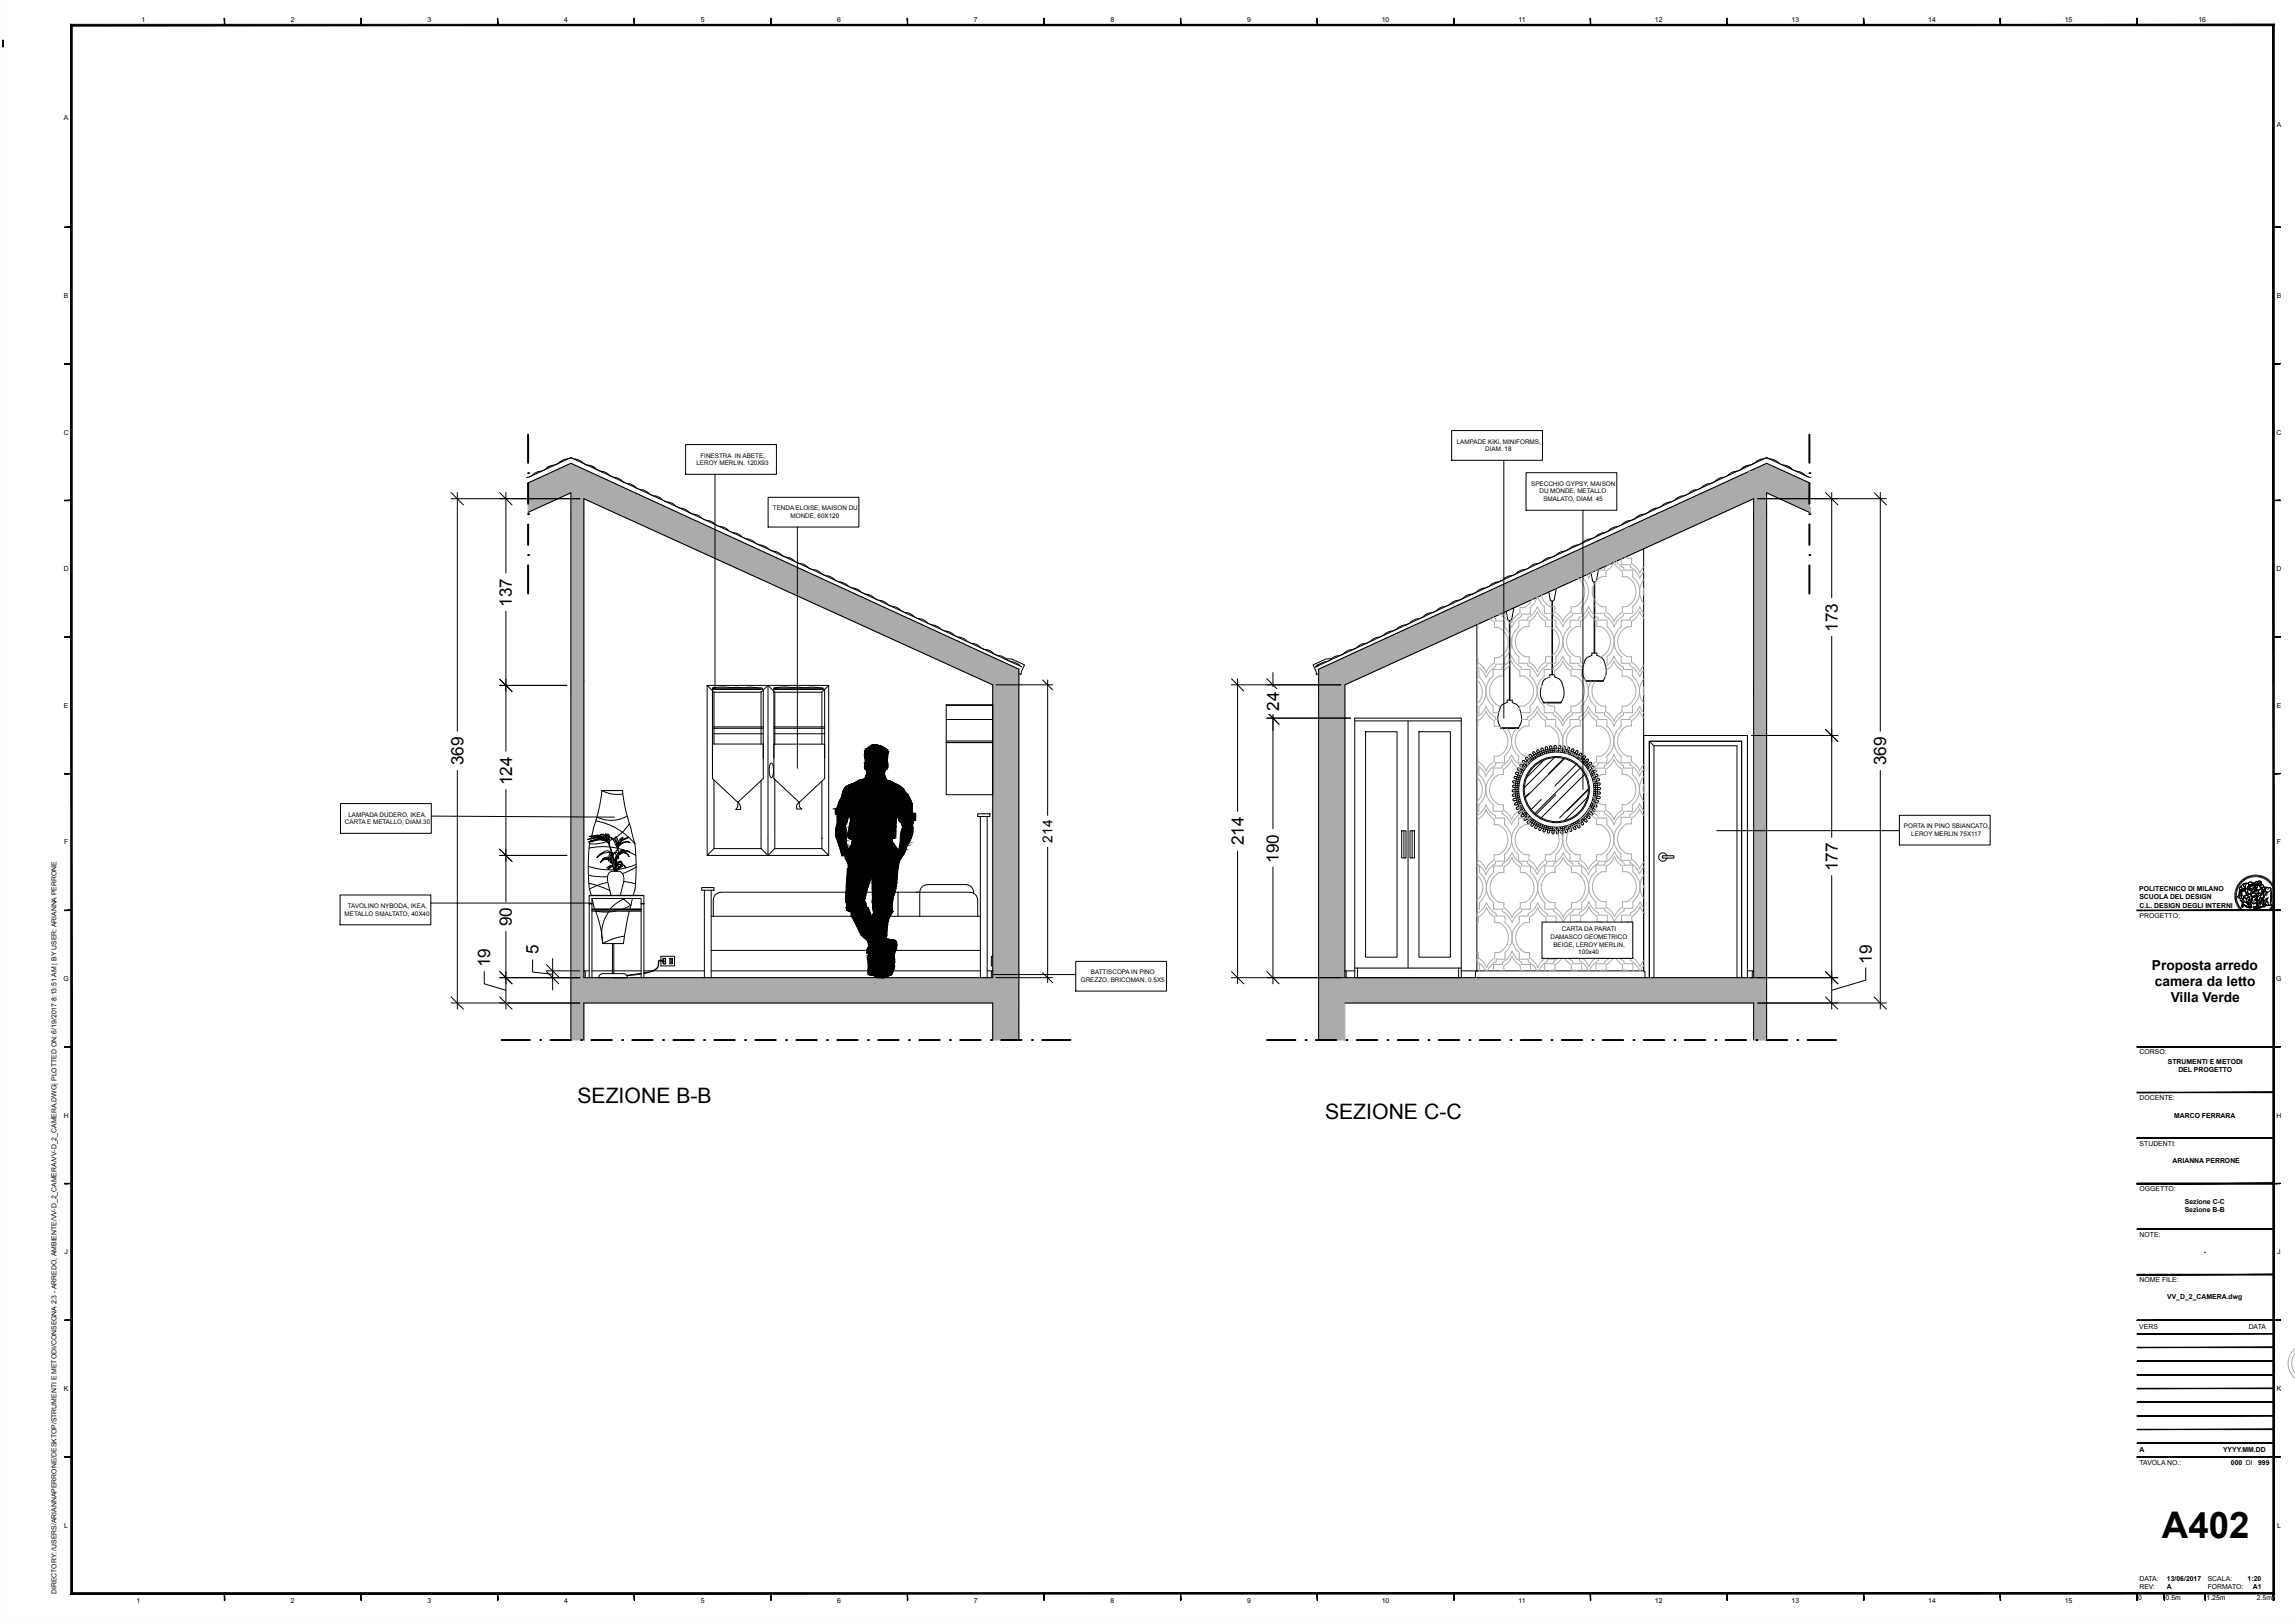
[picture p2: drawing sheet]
<svg xmlns="http://www.w3.org/2000/svg" width="840mm" height="594mm" viewBox="0 0 840 594" stroke-linecap="round" stroke-linejoin="round" font-family="sans-serif">
<defs><g id="words">
<text font-size="13.4" x="791.3" y="563">A402</text>
<g font-size="7.8">
<text x="211.3" y="403.7">SEZIONE B-B</text>
<text x="485" y="409.7">SEZIONE C-C</text>
</g>
<g font-size="6.3">
<text x="187.4" y="222.1" transform="rotate(-90 187.4 222.1)">137</text>
<text x="672.6" y="231.3" transform="rotate(-90 672.6 231.3)">173</text>
<text x="468.2" y="260.2" transform="rotate(-90 468.2 260.2)">24</text>
<text x="169.6" y="280.1" transform="rotate(-90 169.6 280.1)">369</text>
<text x="690.4" y="280.1" transform="rotate(-90 690.4 280.1)">369</text>
<text x="187.4" y="287.4" transform="rotate(-90 187.4 287.4)">124</text>
<text x="455.2" y="309.4" transform="rotate(-90 455.2 309.4)">214</text>
<text x="468.1" y="315.7" transform="rotate(-90 468.1 315.7)">190</text>
<text x="672.7" y="318.9" transform="rotate(-90 672.7 318.9)">177</text>
<text x="187.4" y="338.9" transform="rotate(-90 187.4 338.9)">90</text>
<text x="197.1" y="349.3" transform="rotate(-90 197.1 349.3)">5</text>
<text x="685.1" y="352.7" transform="rotate(-90 685.1 352.7)">19</text>
<text x="179.5" y="354" transform="rotate(-90 179.5 354)">19</text>
</g>
<g font-size="5">
<text x="385.2" y="308.4" transform="rotate(-90 385.2 308.4)">214</text>
<text x="787.6" y="354.9">Proposta arredo</text>
<text x="788.7" y="360.9">camera da letto</text>
<text x="794.5" y="366.9">Villa Verde</text>
</g>
<g font-size="2.5">
<text x="51.8" y="8">1</text>
<text x="106.5" y="8">2</text>
<text x="156.5" y="8">3</text>
<text x="206.5" y="8">4</text>
<text x="256.5" y="8">5</text>
<text x="306.5" y="8">6</text>
<text x="356.4" y="8">7</text>
<text x="406.4" y="8">8</text>
<text x="456.4" y="8">9</text>
<text x="505.8" y="8">10</text>
<text x="555.8" y="8">11</text>
<text x="605.7" y="8">12</text>
<text x="655.7" y="8">13</text>
<text x="705.7" y="8">14</text>
<text x="755.7" y="8">15</text>
<text x="804.6" y="8">16</text>
<text x="23.4" y="44.1">A</text>
<text x="833.3" y="46.4">A</text>
<text x="23.4" y="109.1">B</text>
<text x="833.3" y="109.1">B</text>
<text x="23.3" y="159.1">C</text>
<text x="833.2" y="159.1">C</text>
<text x="23.3" y="209.1">D</text>
<text x="833.2" y="209.1">D</text>
<text x="23.4" y="259.1">E</text>
<text x="833.3" y="259.1">E</text>
<text x="23.5" y="309.1">F</text>
<text x="833.4" y="309.1">F</text>
<text x="783" y="326.1">POLITECNICO DI MILANO</text>
<text x="783" y="329.1">SCUOLA DEL DESIGN</text>
<text x="783" y="332.2">C.L. DESIGN DEGLI INTERNI</text>
<text x="783.1" y="335.9">PROGETTO:</text>
<text x="23.3" y="359.1">G</text>
<text x="833.2" y="359.1">G</text>
<text x="783.1" y="385.9">CORSO:</text>
<text x="793.5" y="389.4">STRUMENTI E METODI</text>
<text x="797.3" y="392.4">DEL PROGETTO</text>
<text x="783.1" y="402.6">DOCENTE:</text>
<text x="23.3" y="409">H</text>
<text x="795.7" y="409">MARCO FERRARA</text>
<text x="833.2" y="409">H</text>
<text x="783.1" y="419.3">STUDENTI:</text>
<text x="795.2" y="425.7">ARIANNA PERRONE</text>
<text x="783.1" y="435.9">OGGETTO:</text>
<text x="799.6" y="443.7">Sezione B-B</text>
<text x="799.7" y="440.7">Sezione C-C</text>
<text x="783.1" y="452.6">NOTE:</text>
<text x="23.6" y="459">J</text>
<text x="806.6" y="459">-</text>
<text x="833.5" y="459">J</text>
<text x="783.1" y="469.3">NOME FILE:</text>
<text x="793.2" y="475.5">VV_D_2_CAMERA.dwg</text>
<text x="783" y="486.6">VERS</text>
<text x="823" y="486.6">DATA</text>
<text x="23.4" y="509">K</text>
<text x="833.3" y="509">K</text>
<text x="783.1" y="531.6">A</text>
<text x="813.6" y="531.6">YYYY.MM.DD</text>
<text x="783.1" y="536.1">TAVOLA NO.:</text>
<text x="816.5" y="536.1">000 DI</text>
<text x="826.5" y="536.1">999</text>
<text x="23.5" y="559.1">L</text>
<text x="833.4" y="559.1">L</text>
<text x="783" y="581.5">REV:</text>
<text x="783.1" y="578.6">DATA:</text>
<text x="793.1" y="581.6">A</text>
<text x="793.1" y="578.5">13/06/2017</text>
<text x="808.1" y="578.5">SCALA:</text>
<text x="808.1" y="581.6">FORMATO:</text>
<text x="822.7" y="578.5">1:20</text>
<text x="824.6" y="581.6">A1</text>
<text x="20.7" y="583.4" transform="rotate(-90 20.7 583.4)">DIRECTORY: /USERS/ARIANNAPERRONE/DESKTOP/STRUMENTI E METODI/CONSEGNA 2:3 - ARREDO, AMBIENTE/VV-D_2_CAMERA/VV-D_2_CAMERA.DWG| PLOTTED ON: 6/19/2017 8:13:51 AM | BY USER: ARIANNA PERRONE</text>
<text x="50" y="586.5">1</text>
<text x="106.5" y="586.5">2</text>
<text x="156.5" y="586.5">3</text>
<text x="206.5" y="586.5">4</text>
<text x="256.5" y="586.5">5</text>
<text x="306.5" y="586.5">6</text>
<text x="356.4" y="586.5">7</text>
<text x="406.4" y="586.5">8</text>
<text x="456.4" y="586.5">9</text>
<text x="505.8" y="586.5">10</text>
<text x="555.8" y="586.5">11</text>
<text x="605.7" y="586.5">12</text>
<text x="655.7" y="586.5">13</text>
<text x="705.7" y="586.5">14</text>
<text x="755.7" y="586.5">15</text>
<text x="782.6" y="585.7">0</text>
<text x="792.6" y="585.7">0.5m</text>
<text x="807.6" y="585.7">1.25m</text>
<text x="826.1" y="585.7">2.5m</text>
</g>
<g font-size="2.3">
<text x="256.4" y="167.4">FINESTRA IN ABETE,</text>
<text x="533.2" y="162.3">LAMPADE KiKi, MINIFORMS,</text>
<text x="543.6" y="165.1">DIAM. 18</text>
<text x="254.9" y="170.2">LEROY MERLIN, 120X93</text>
<text x="560.5" y="177.7">SPECCHIO GYPSY, MAISON</text>
<text x="563.5" y="180.5">DU MONDE, METALLO</text>
<text x="564.9" y="183.3">SMALATO, DIAM. 45</text>
<text x="282.9" y="186.8">TENDA ELOISE, MAISON DU</text>
<text x="289.3" y="189.5">MONDE, 60X120</text>
<text x="127.6" y="298.9">LAMPADA DUDERO, IKEA,</text>
<text x="126.2" y="301.6">CARTA E METALLO, DIAM.30</text>
<text x="696.8" y="303.1">PORTA IN PINO SBIANCATO,</text>
<text x="699.6" y="305.9">LEROY MERLIN 75X117</text>
<text x="126.1" y="335.1">METALLO SMALTATO, 40X40</text>
<text x="127.3" y="332.3">TAVOLINO NYBODA, IKEA,</text>
<text x="571.7" y="340.9">CARTA DA PARATI</text>
<text x="567.5" y="343.7">DAMASCO GEOMETRICO</text>
<text x="568.6" y="346.4">BEIGE, LEROY MERLIN,</text>
<text x="577.7" y="349.2">100x40</text>
<text x="395.6" y="359.4">GREZZO, BRICOMAN, 0.5X5</text>
<text x="399.2" y="356.6">BATTISCOPA IN PINO</text>
</g>
</g></defs>
<g fill="#ababab" stroke="#ababab" stroke-width=".37">
<path d="M193.3 176.8l15.7-7.2 15.6 7.2z"/>
<path d="M193.3 176.8l39.2 3.6h-39.2z"/>
<path d="M193.3 176.8h31.3l7.9 3.6z"/>
<path d="M193.3 182.5h10.9l-10.9 5z"/>
<path d="M209 180.4l28.2 2.1h-28.2z"/>
<path d="M209 180.4h23.5l4.7 2.1z"/>
<path d="M193.3 180.4l10.9 2.1h-10.9z"/>
<path d="M193.3 180.4h15.7l-4.8 2.1z"/>
<path d="M213.7 182.5l34.2 5h-23.3z"/>
<path d="M213.7 182.5h23.5l10.7 5z"/>
<path d="M209 182.5l4.7 5h-4.7z"/>
<path d="M209 182.5h4.7v5z"/>
<path d="M224.6 187.5l148.3 57.4h-22.1z"/>
<path d="M224.6 187.5h23.3l125 57.4z"/>
<path d="M209 187.5l4.7 62h-4.7z"/>
<path d="M209 187.5h4.7v62z"/>
<path d="M350.8 244.9l22.1 5.7h-9.6z"/>
<path d="M350.8 244.9h22.1v5.7z"/>
<path d="M363.3 250.6l9.6 107.2h-9.6z"/>
<path d="M363.3 250.6h9.6v107.2z"/>
<path d="M209 249.5l4.7 108.3h-4.7z"/>
<path d="M209 249.5h4.7v108.3z"/>
<path d="M209 357.8l163.9 9.3h-163.9z"/>
<path d="M209 357.8h163.9v9.3z"/>
<path d="M363.3 367.1l9.6 13.5h-9.6z"/>
<path d="M363.3 367.1h9.6v13.5z"/>
<path d="M209 367.1l4.7 13.5h-4.7z"/>
<path d="M209 367.1h4.7v13.5z"/>
<path d="M630.9 176.8l15.7-7.2 15.7 7.2z"/>
<path d="M623.1 180.4l7.8-3.6 31.4 3.6z"/>
<path d="M630.9 176.8h31.4v3.6z"/>
<path d="M651.3 182.5h11v5z"/>
<path d="M646.6 180.4l15.7 2.1h-11z"/>
<path d="M646.6 180.4h15.7v2.1z"/>
<path d="M618.4 182.5l4.7-2.1 23.5 2.1z"/>
<path d="M623.1 180.4h23.5v2.1z"/>
<path d="M641.9 182.5l4.7 5h-4.7z"/>
<path d="M641.9 182.5h4.7v5z"/>
<path d="M607.6 187.5l10.8-5 12.5 5z"/>
<path d="M618.4 182.5h23.5l-11 5z"/>
<path d="M482.6 244.9l125-57.4-102.8 57.4z"/>
<path d="M504.8 244.9l102.8-57.4h23.3z"/>
<path d="M641.9 187.5l4.7 62h-4.7z"/>
<path d="M641.9 187.5h4.7v62z"/>
<path d="M482.6 244.9l9.7 5.7h-9.7z"/>
<path d="M482.6 244.9h22.2l-12.5 5.7z"/>
<path d="M641.9 249.5l4.7 108.3h-4.7z"/>
<path d="M641.9 249.5h4.7v108.3z"/>
<path d="M482.6 250.6l9.7 107.2h-9.7z"/>
<path d="M482.6 250.6h9.7v107.2z"/>
<path d="M482.6 357.8l164 9.3h-164z"/>
<path d="M482.6 357.8h164v9.3z"/>
<path d="M641.9 367.1l4.7 13.5h-4.7z"/>
<path d="M641.9 367.1h4.7v13.5z"/>
<path d="M482.6 367.1l9.7 13.5h-9.7z"/>
<path d="M482.6 367.1h9.7v13.5z"/>
</g>
<path d="M193.3 176.8l15.7-7.2 163.9 75.3v135.7M662.3 176.7l-15.7-7.1-164 75.3v135.7M193.3 187.5l15.7-7.1v200.2M213.7 182.5l149.6 68.1v107.2h-149.6zM662.3 187.5l-15.7-7.1v200.2M492.3 357.8v-107.2l149.6-68.1v175.3h-147.4M492.3 367.1h149.6v13.5M213.7 380.6v-13.5h149.6v13.5" fill="none" stroke="#000" stroke-width=".38"/>
<g fill="none" stroke="#000" stroke-width=".37">
<path d="M531.3 157.6h33.3v10.9h-33.3zM195.2 173.6l-1.1 .8-1.3 .3M197.6 172.5l-1.3 .4-1.1 .8M200 171.4l-1.1 .7-1.3 .4M201.2 170.6l-1.1 .8M202.5 170.3l-1.3 .3-1.1 .8M204.9 169.1l-1.1 .8-1.4 .3M207.3 168l-1.3 .4-1.1 .8M209 167.5l-1.7 .5M209 167.5l164.3 76.2M209 167.5l-15.2 7.1M209 167.5l1.6 .5"/>
<path d="M210.6 168l1.3 .4 1.1 .8M213.1 169.1l1.1 .8 1.3 .3M215.4 170.3l1.4 .3 1.1 .8M216.7 170.6l1.2 .8M217.9 171.4l1.1 .7 1.3 .4M220.3 172.5l1.3 .4 1.1 .8M222.8 173.6l1.1 .8 1.3 .3M225.1 174.8a6.3 6.3 0 0 1 3.6 1.9l1.3 .3M230 177a6.3 6.3 0 0 1 3.5 1.9l1.4 .4M234.8 179.3a6.3 6.3 0 0 1 3.6 1.9l1.3 .3M251 162.7h33.2v10.9h-33.2zM261.7 173.6v77.7"/>
<path d="M550.4 168.5v94.3M558.5 173h33.3v13.8h-33.3zM620.7 179.3a6.3 6.3 0 0 0-3.5 1.9l-1.3 .3M625.6 177a6.3 6.3 0 0 0-3.6 1.9l-1.3 .4M630.4 174.8a6.3 6.3 0 0 0-3.5 1.9l-1.3 .3M632.8 173.6l-1.1 .8-1.3 .3M635.2 172.5l-1.3 .4-1.1 .8M637.7 171.4l-1.1 .7-1.3 .4M638.9 170.6l-1.2 .8M640.1 170.3l-1.3 .3-1.1 .8M642.5 169.1l-1.1 .8-1.3 .3M644.9 168l-1.3 .4-1.1 .8"/>
<path d="M646.6 167.5l-1.6 .5M646.6 167.5l-164.3 76.2M646.6 167.5l15.2 7.1M646.6 167.5l1.6 .5M648.3 168l1.3 .4 1.1 .8M650.7 169.1l1.1 .8 1.3 .3M653.1 170.3l1.3 .3 1.1 .8M654.3 170.6l1.2 .8M655.5 171.4l1.1 .7 1.3 .4M658 172.5l1.3 .4 1.1 .8M660.4 173.6l1.1 .8 1.3 .3M165.1 182.5h47.1"/>
<path d="M165.1 180.3l4.5 4.5M167.4 180.3v87.3M182.9 180.3l4.5 4.5M185.2 180.3v29.4M239.7 181.5a6.3 6.3 0 0 1 3.5 1.9l1.4 .3M244.6 183.8l1.3 .3 1.1 .8M247 184.9a6.5 6.5 0 0 0 3.7 1.5l.4 .2a5.3 5.3 0 0 0 3.1 1.6M254.3 188.3a6.3 6.3 0 0 1 3.5 1.9l1.3 .3M259.1 190.5a6.3 6.3 0 0 1 3.5 1.9l1.3 .4M264 192.8a6.3 6.3 0 0 1 3.5 1.9l1.3 .3M268.8 195a6.3 6.3 0 0 1 3.5 1.9l1.3 .3M273.7 197.3a6.5 6.5 0 0 1 3.5 1.9l1.3 .3"/>
<path d="M278.5 199.5l1.3 .4 1.1 .8M281.1 182h33.3v10.9h-33.3zM291.8 192.9v88.3M577.1 199.5l-1.3 .4-1.1 .8M579.4 186.8v102.1M581.9 197.3a6.5 6.5 0 0 0-3.5 1.9l-1.3 .3M586.8 195a6.3 6.3 0 0 0-3.6 1.9l-1.3 .3M591.6 192.8a6.3 6.3 0 0 0-3.5 1.9l-1.4 .3M596.5 190.5a6.3 6.3 0 0 0-3.6 1.9l-1.3 .4M601.3 188.3a6.3 6.3 0 0 0-3.5 1.9l-1.4 .3M608.5 184.9a6.5 6.5 0 0 1-3.6 1.5l-.4 .2a5.3 5.3 0 0 1-3.2 1.6M611 183.8l-1.3 .3-1.1 .8"/>
<path d="M615.9 181.5a6.3 6.3 0 0 0-3.6 1.9l-1.3 .3M643.3 182.5h47.2M668.1 180.3l4.6 4.5M670.4 180.3v38.5M685.9 180.3l4.6 4.5M688.2 180.3v87.3M281 200.6a6.5 6.5 0 0 0 3.7 1.5l.4 .2a5.3 5.3 0 0 0 3.1 1.7M288.2 204a6.3 6.3 0 0 1 3.6 1.9l.4 .2a5 5 0 0 1 3.3 1.3M295.5 207.4a6.2 6.2 0 0 0 3.7 1.5l.4 .2a5 5 0 0 0 3.2 1.6M302.7 210.8l1.3 .3 1.1 .8M305.2 211.9l1.1 .8 1.3 .3M307.6 213l1.3 .4 1.1 .8"/>
<path d="M310 214.1l1.1 .8 1.4 .3M312.5 215.3l1.3 .3 1.1 .8M314.9 216.4a6.5 6.5 0 0 0 3.7 1.5l1.1 .8M319.7 218.6l1.1 .8 1.3 .3M322.2 219.8a6.3 6.3 0 0 1 3.5 1.9l.4 .1a6.5 6.5 0 0 1 4.4 2.1l.5 .2a6.5 6.5 0 0 1 4.4 2.1l1.3 .3M533.4 219.8a6.3 6.3 0 0 0-3.5 1.9l-.5 .1a6.5 6.5 0 0 0-4.4 2.1l-.4 .2a6.5 6.5 0 0 0-4.4 2.1l-1.4 .3M535.8 218.6l-1.1 .8-1.3 .3M538.3 217.5l-1.4 .4-1.1 .8M543.1 215.3a6.5 6.5 0 0 0-3.5 1.8l-1.3 .4M545.5 214.1l-1.1 .8-1.3 .3M548 213l-1.4 .4-1.1 .8M550.4 211.9l-1.1 .8-1.3 .3"/>
<path d="M552.8 210.8l-1.3 .3-1.1 .8M560.1 207.4a6.2 6.2 0 0 1-3.8 1.5l-.4 .2a5 5 0 0 1-3.1 1.6M562.5 206.3l-1.3 .3-1.1 .8M567.3 204a6.3 6.3 0 0 0-3.5 1.9l-1.3 .4M569.6 215.4l-.7 4-.3 .5-.6 .1-.5-.3-.6-3M574.6 200.6a6.5 6.5 0 0 1-3.7 1.5l-.4 .2a5.3 5.3 0 0 1-3.1 1.7M582.3 209.7l.5 2.7M583.5 213v26M583.7 213v26M585.1 208.4l-.9 4.3-.8 .3-.6-.6M601.6 200.9v154.4h-66.8M185.2 223.7v51.2"/>
<path d="M336.7 226.5a6.3 6.3 0 0 1 3.5 1.9l.4 .2a5.3 5.3 0 0 1 3.4 1.3M344 229.9l1.1 .8 1.3 .3M346.4 231l1.3 .4 1.1 .8M348.9 232.1a6.5 6.5 0 0 0 3.7 1.5l.4 .2a6.5 6.5 0 0 0 4.4 2.1l1.1 .7M358.6 236.6l1.1 .8 1.3 .4M360.9 237.8a6.3 6.3 0 0 1 3.6 1.9l.4 .1a6.5 6.5 0 0 1 4.5 2.1l1.3 .3M494.6 237.8a6.3 6.3 0 0 0-3.5 1.9l-.4 .1a6.5 6.5 0 0 0-4.5 2.1l-1.3 .3M504.3 233.3a6.3 6.3 0 0 0-3.5 1.9l-.5 .1a6.5 6.5 0 0 0-4.4 2.1l-1.3 .4M509.2 231a6.5 6.5 0 0 0-3.6 1.9l-1.3 .3M511.6 229.9l-1.1 .8-1.3 .3M514 228.8l-1.3 .3-1.1 .8M518.9 226.5a6.3 6.3 0 0 0-3.6 1.9l-1.3 .3"/>
<path d="M540.6 228.7v126.6M552.4 227.1v29.2M552.7 227.1v29.2M554.1 222.5l-.8 4-.3 .5-.6 .1-.5-.3-.6-3M568 220v27M568.2 220v27M582.6 239.9v-.9h1.9v.9M582.6 239.9a3.9 3.9 0 0 0-2.4 1.6 7.2 7.2 0 0 0 .1 7.6M584.5 239.8l1.6 .8 .8 .9M670.4 232.9v73.6M182.9 250.8h24.6M182.9 248.6l4.5 4.5"/>
<path d="M258.8 250.8h44.5v62.3h-44.5zM258.8 250.8l2.5 2.5M260.8 251.8h18.3v.5h-18.3zM261.3 251.8h.4l-.6-.1 2.7-.3 7.9 .3 2.3-.2 4.5 .3M261.3 253.3h17.3M261.3 253.3v19M278.6 253.3l2.5-2.5 2.5 2.5M278.6 253.3v19M281.1 250.8v62.3M283.2 251.8h18.1v.5h-18zM283.6 253.3h17.2M283.6 253.3v19.1"/>
<path d="M283.9 251.8h.4l-.6-.1 3.1-.3 7.4 .3 3.3-.2 3.4 .3M300.8 253.3v19.1M303.4 250.8l-2.6 2.5M346.3 257.9h17v33h-17zM346.3 258.2h17M364.5 250.6h20.7M368.6 241.1l1.8 .1 4.6 2.2-1.2 2.5-.1 1-.8-.4M370.6 242.3a5.1 5.1 0 0 1 3.1 1.6l.2 .1M381.6 248.9l3.6 3.6M383.5 248.9v49.5M450.7 250.6h40M450.7 248.4l4.5 4.5"/>
<path d="M453 248.4v48.5M463.7 248.4l4.5 4.5M465.9 246.1v5.1M484.9 242.3l-1.3 .3-1.1 .8M487 241.1l-1.9 .1-4.5 2.2 1.2 2.5v1l.8-.4M551.6 257.1a4 4 0 0 0-2.4 1.6 7.5 7.5 0 0 0-.3 6.8l.4 .8M551.6 257.1v-.8h1.9v.8l1.6 .7M555.1 257.8l.8 1M556 258.7a7.9 7.9 0 0 1 .3 6.8l-.5 .8h-6.5M564.9 257v.3h6.5v-.3M565.6 248.5l-.5 .4a10.5 10.5 0 0 0-1.2 5.9l1 2.2M570.7 248.5l.6 .7a7.4 7.4 0 0 1 .1 7.8h-6.5"/>
<path d="M570.7 248.4l-1.7-.6v-.8h-1.8v.8l-1.6 .7M580.3 249.1v.3h6.5v-.3M587 241.5a7.5 7.5 0 0 1 .3 6.7l-.5 .9h-6.5M260.8 277.5v-25.2h18.6v25.2M260.8 272.3h18.6v12.7l-9.4 8.6-9.2-8.6zM260.8 268.5h18.6M260.8 266.6h18.6M260.8 266h18.6M282.1 279.4l.1-.1a3.4 3.4 0 0 1 .8 3.8l-.5 1.5a1.54 1.54 0 0 1-.9-2v-1.5zM283.3 277.5v-25.2h18.5v25.2M283.3 272.4h18.5v12.6l-9.3 8.6-9.2-8.6zM283.3 268.5h18.5"/>
<path d="M283.3 266.6h18.5M283.3 266h18.5M346.3 263.3h17M346.3 271.2h17M346.3 271.8h17M346.3 271.7h17M463.7 262.8h30.6M463.7 260.6l4.5 4.5M465.9 260.6v42.7M495.9 262.8h38.9v95h-38.9zM495.9 263.8h38.9M499.8 267.8h11.5v82.5h-11.5z"/>
<path d="M515.4 263.8v90.5M519.3 267.8h11.6v82.5h-11.6zM549.3 266.3v.3h6.5v-.3M556.8 279.7l-.5 .1 .1 .6M556.9 279.7l1.6 1.2M557.4 279l1.5 1.3M557.4 279a.38 .38 0 0 1-.1-.5 .38 .38 0 0 1 .6 0l1.5 1.3M559 277.3a.38 .38 0 0 0-.5-.1 .38 .38 0 0 0 0 .6l1.4 1.5M559.1 277.3l1.3 1.4M561 275.7l1.1 1.7M561.1 275.7a.38 .38 0 0 1 .1-.5 .38 .38 0 0 1 .5 .1l1 1.8M561.5 277.9l-1.2-1.7a.38 .38 0 0 0-.5-.1 .38 .38 0 0 0-.1 .6l1.3 1.6"/>
<path d="M563.2 274.6l-.6-.1-.2 .4 1 1.8M563.2 274.6l.8 1.8M564 274.3l.7 1.8M564 274.2l.2-.4h.4l.8 2.1M565.1 278.2l-6.2 6.2M565.5 273.7l.6 2M565.6 273.7a.38 .38 0 0 1 .3-.4 .38 .38 0 0 1 .4 .2l.5 2M567.2 273.4l.3 2M567.2 273.4a.38 .38 0 0 1 .3-.5 .38 .38 0 0 1 .4 .4l.3 2M568.8 273.2l.1 2M568.8 273.2a.38 .38 0 0 1 .4-.4 .38 .38 0 0 1 .4 .4v2M568.9 277.3l-10.9 10.9"/>
<path d="M571.2 273.3a.38 .38 0 0 0-.3-.4 .38 .38 0 0 0-.4 .3l-.1 2M571.3 273.3l-.2 2M572.1 273.4l-.3 2M572.1 273.4a.38 .38 0 0 1 .5-.4 .38 .38 0 0 1 .3 .5l-.4 2M572.4 277.6l-5.6 5.6M572.6 277.6l-14.3 14.4M574.5 274a.38 .38 0 0 0-.3-.5 .38 .38 0 0 0-.4 .3l-.6 1.9M574.5 274l-.6 1.9M575.3 274.3l-.7 1.8M575.3 274.3l.5-.2 .2 .5M576.1 274.6l-.8 1.8M576.8 274.9l-.9 1.8"/>
<path d="M576.9 274.9a.38 .38 0 0 1 .5-.2 .38 .38 0 0 1 .1 .6M576.9 279.8l-7.8 7.8M577.6 275.3l-1.1 1.8M578.2 275.7l-1.1 1.7M578.3 275.8l.5-.1 .1 .5M578.3 278.3l1.3-1.6a.38 .38 0 0 1 .6 0 .38 .38 0 0 1 0 .5l-1.3 1.5M578.9 276.2l-1.1 1.7M580.8 277.8l-1.4 1.5M580.8 277.9h.5v.5M581.4 278.4l-1.5 1.4M581.9 279l-1.6 1.3M581.9 279.1a.38 .38 0 0 1 .6 0 .38 .38 0 0 1-.1 .6"/>
<path d="M582.4 279.7l-1.6 1.2M601.6 269.2h38v88.6M603.7 271.3v86.5v-86.5h33.8M605.4 272.9h30.4v84.9M637.5 271.3h-33.8l1.7 1.6v84.9M637.5 271.3v86.5M641.1 269.2h31.6M668.1 266.9l4.6 4.5M124.6 294.1h33.3v10.9h-33.3zM157.9 298.7l67 .4M167.4 282v87.3M185.2 288.9v41.1"/>
<path d="M220.3 289.4l-1.1 6.8-1.9 6.6M220.3 289.3a11.7 11.7 0 0 0 7.7 1.3M220.3 289.3l7.5 .1 1.1 6.8 2 6.6M224.1 289.3h-3.8h6.3M229.5 298.7a11.7 11.7 0 0 1-11 .3M261.3 285.5v25.1M270.1 293.6a3.3 3.3 0 0 1 1 2.6h-1.8a3.2 3.2 0 0 0 .8-2.6zM278.6 285.7v24.9M283.6 285.3v25.3M292.4 293.7l.1-.1a2.47 2.47 0 0 0 1 2.5h-1.8l-.1-1.4zM300.8 285.9v24.7M357.8 297.8h4.5v1h-4.5z"/>
<path d="M358.8 298.8v59M361.3 298.8v59M553.8 289h2M553.8 289l-.3 .2 .2 .5h2.1M553.9 290.7a.38 .38 0 0 0-.4 .4 .38 .38 0 0 0 .5 .3M553.9 287.3l2 .2M553.9 287.4l-.3 .4 .3 .3 1.9 .2M554 286.5l2 .3M554.9 283.4l1.9 .7M555.2 282.6l-.5 .3 .2 .4M555.2 282.6l1.8 .8M555.9 281.1a.38 .38 0 0 0-.5 .2 .38 .38 0 0 0 .2 .5l1.8 .9"/>
<path d="M555.9 290.4l-2 .2M556 281.1l1.7 1M556 291.1l-2 .4M556.1 291.9l-1.9 .4a.42 .42 0 0 0-.4 .5 .42 .42 0 0 0 .6 .3M556.1 286.2l-2-.5a.38 .38 0 0 0-.5 .3 .38 .38 0 0 0 .4 .5M556.3 292.6l-1.9 .5M556.4 280.4l1.7 1.1M556.5 293.3l-1.9 .6a.38 .38 0 0 0-.3 .5 .38 .38 0 0 0 .6 .2l1.9-.7M556.5 284.8l-1.9-.7-.5 .4 .3 .4 1.9 .5M557 294.6l-1.8 .9a.38 .38 0 0 0-.2 .5 .38 .38 0 0 0 .5 .2l1.9-.9M557.7 295.9l-1.8 1a.38 .38 0 0 0-.1 .6 .38 .38 0 0 0 .5 .1M557.9 299.6a.38 .38 0 0 0 0 .6 .38 .38 0 0 0 .5 0"/>
<path d="M558.1 296.5l-1.7 1.1M558.5 297.1l-1.6 1.2a.38 .38 0 0 0-.1 .6 .38 .38 0 0 0 .5 0l1.6-1.2M559.4 298.2l-1.5 1.4M559.7 290.3l-1.5 1.4M559.9 298.8l-1.4 1.4M560.4 299.3l-1.3 1.5a.38 .38 0 0 0 0 .5 .38 .38 0 0 0 .5 0M561 299.7l-1.3 1.6M564.1 292.6l-3.6 3.7M569.4 290.9l-7.2 7.2M578.3 299.7l1.2 1.6a.38 .38 0 0 1 0 .6 .38 .38 0 0 1-.6-.1l-1.1-1.6M578.4 281.2l-16.6 16.5M578.9 299.3l1.4 1.4a.38 .38 0 0 0 .5 .1 .38 .38 0 0 0 0-.6"/>
<path d="M579.4 298.8l1.4 1.4M580 283.4l-15.9 15.9M580.3 297.7l1.6 1.3v.5h-.5l-1.5-1.3M580.8 297.1l1.6 1.2M581 291.8l-8.4 8.5M581.2 296.5l1.8 1.3-.2 .5h-.3M581.4 288.8l-10.6 10.5M581.4 289l-8 7.9M581.9 282.7l1.8-.8 .5 .1-.1 .5-1.8 .9M581.9 295.3l1.8 .9a.38 .38 0 0 1 .2 .5 .38 .38 0 0 1-.5 .2l-1.8-1M582.3 294.6l1.8 .8M582.5 284.1l2.1-.7 .3 .4-.3 .3"/>
<path d="M582.5 293.9l1.9 .8M582.9 280.4l-1.7 1.1M582.9 280.4a.38 .38 0 0 1 .5 .1 .38 .38 0 0 1-.1 .6l-1.7 1M583 292.6l1.9 .5 .2 .4-.4 .4-1.9-.6M583.1 291.9l2 .4M583.3 291.1l2 .4a.42 .42 0 0 1 .4 .5 .42 .42 0 0 1-.6 .3M583.4 289.7l2 .1M584.4 294.7l.1 .4-.4 .3M584.7 284.1l-1.9 .7M584.9 284.9l-1.9 .5M584.9 285a.38 .38 0 0 1 .6 .2 .38 .38 0 0 1-.4 .5M585.1 285.7l-2 .5"/>
<path d="M585.3 286.5l-2 .3M585.3 286.6a.38 .38 0 0 1 .4 .3 .38 .38 0 0 1-.3 .4l-2 .2M585.4 289.9a.38 .38 0 0 1 .4 .4 .38 .38 0 0 1-.5 .3l-1.9-.2M585.4 288.2l.4 .4-.2 .3-2.2 .1M585.4 288.2l-2 .1M688.2 282v87.3M695.2 298.4h33.2v10.9h-33.2zM182.9 313.1h24.6M182.9 310.8l4.5 4.5M215.3 317.1a24.1 24.1 0 0 0 9.4 1.2M215.8 308.9a71.4 71.4 0 0 0 .1 17l.6 1.9M217.3 302.8l-1.6 6"/>
<path d="M218.1 300.4a24.1 24.1 0 0 1 14.3 8.4M219.6 306.1l.1 .2M219.7 306.6h.1M219.8 306.9v.3M221.7 307.2a3.1 3.1 0 0 0-3.9-1.3 3.9 3.9 0 0 1 3.8 1.6 6.2 6.2 0 0 0-6-1.3h2.8l2.5 .7-1.2-.3a7 7 0 0 0-4.6 .6l3.5-.5 2.5 .5 1 .6a7.3 7.3 0 0 0-6.7 .4l2.4-.8-1.2 .8 2.1-.7a4.5 4.5 0 0 1 4.2 1.3l-1.5-1.9a1.72 1.72 0 0 0-1.7-1.5l1.2-.1 2.1 3.4-.7-1-.7-2.5 .3 .5-.3 .3-.1-.2 .2-.6 1 .1a3.4 3.4 0 0 1 .3 3.6l1.1 3.3M222 308.1a15.7 15.7 0 0 1-6.2 .7M222 305.5l.5 1.6M222.2 305.4l.5 1.2v.9M222.5 307.9h-.1M222.5 305.6l.3 .3 .1 1.9M222.6 314.4a2.14 2.14 0 0 0-2.9 1.4 2.87 2.87 0 0 1 3-1.3M222.7 308.6l1.1 3.6"/>
<path d="M222.8 314a1.85 1.85 0 0 0-2.4 .5l1.2-.5 1.2 .3M223.2 310l-3.4-.1-4.2 .5M223.4 306.4l.3 .1a4 4 0 0 1 2.4 3.7l-.7-3.9a1.94 1.94 0 0 1 .8 2.1l-.1 1.8a3.1 3.1 0 0 1 2-3.6l-.7 .6-.9 1.9 .2-.4a5 5 0 0 1 3.5-2.4l-.6 .5a4.9 4.9 0 0 0-3.6 3.3 3.6 3.6 0 0 1 3.7-2.2l1 .5a3.4 3.4 0 0 0-4.6 2.8l-.4-1.3a6.2 6.2 0 0 0-2.3-3.5zM223.4 310l2.6 .5M223.6 315.1l.8 2-1.3-.2-1 .8 1.3-.7 1 .1-1.3 .4-.5 .8 .7-.7 1.1-.5 .5 1.8M223.6 312.2a5.3 5.3 0 0 0-5.2 1.6l1.4-1.4 .9-.4a2.03 2.03 0 0 1 3.2 .2M223.6 315.2l1.5 3.7M223.7 314.9l.8 .3M223.7 315.1l.4 .6 .5 .1M223.8 312.3l-1.1 2.6M223.9 313.2l.6 .9a3.4 3.4 0 0 1 .8 2.7M224.2 312.1l-.3 1-1.2 2.1a3.3 3.3 0 0 1 .8-3l.7-.1-.2 .8 .3 .8-.8 .5-.1 1.6 1.1-1.8 .9 4.7-.1-2 .3-1.2 1.6-.4 .6 .9-.7-.4-1.1 .6-.3 .6 .1-.3a2.83 2.83 0 0 1 3.3 1.2 2.07 2.07 0 0 0-3.3-1l-.2 .7 .1 1.3a1.56 1.56 0 0 1 .4-1.9l.3 .5-.5 .9 1.6-1.8-1.5 1.8 2-1.4-2 1.6-.2 .5"/>
<path d="M224.2 313.8l-.8 1.6M224.4 314.1l.6 4.6M224.4 312.7l.1-.4 .9-.5a2.38 2.38 0 0 1 1 2.5l-1.1-1.9-.5-.2a1.9 1.9 0 0 0 0 2.4M224.9 318.3h.1M225.4 318.3h-.1M225.5 311.8l.1-.6 .5-.2a1.45 1.45 0 0 1 .1 1.8M225.6 312.9l-.5 2.4M225.7 318.2h-.1M225.7 313.2l-.4 2.3M226 313.5l-.8 2.6M226 318.2h.1M226.1 313.8l-.6 2.4"/>
<path d="M226.1 310.5l1.8 .5M226.2 312.9a2.18 2.18 0 0 1 2.1-1.9l.3 .3-.8-.1-1.5 1.6a2.99 2.99 0 0 1 4.2-1 3.8 3.8 0 0 0-4.3 1.2l1.4-.9 .7-.1 .9 .1 1.1 1.4a2.24 2.24 0 0 0-1.9-1.4 2.24 2.24 0 0 0-2.1 1.1M227.4 315.5l-.5-.2-1.1 .5-.3 1.4M228.5 311.2l.6 .2M229.2 311.4l3.5 1.7M230.4 301.4a15.7 15.7 0 0 1-7.3 6.2M230.9 302.8l1.5 6M232.4 308.9a80.8 80.8 0 0 1 0 16.5M232.8 317.3l-5 2.4M232.8 316.4l-3.2 1.1-3.4 .7M261.3 310.6h17.3M261.3 310.6l-2.5 2.5"/>
<path d="M278.6 310.6l2.5 2.5 2.5-2.5M283.6 310.6h17.2M300.8 310.6l2.5 2.5M383.5 310.1v49.5M453 311.5v48.6M465.9 317.4v42.7M513 304.1h1.6v9.9h-1.6zM513.8 304.1v9.9M516.1 304.1h1.6v9.9h-1.6zM516.8 304.1v9.9M561.5 300.2l-1.2 1.8 .2 .3 .5-.1M562.1 300.6l-1.1 1.7"/>
<path d="M562.7 301l-.9 1.7 .1 .5 .5-.1 1-1.8M564 301.6l-.8 1.8a.38 .38 0 0 0 .2 .5 .38 .38 0 0 0 .5-.2M564.7 301.9l-.7 1.9M565.4 302.1l-.6 1.9 .2 .5 .5-.2 .6-2M566.8 302.5l-.5 2M567.5 302.6l-.4 2a.38 .38 0 0 1-.4 .3 .38 .38 0 0 1-.3-.4M568.2 302.7l-.2 2M568.9 302.8l-.1 2a.38 .38 0 0 1-.4 .4 .38 .38 0 0 1-.4-.5M569.6 302.8v2M570.4 302.8l.1 2M570.4 304.8a.38 .38 0 0 1-.3 .4 .38 .38 0 0 1-.4-.4M571.8 302.6l.3 2a.42 .42 0 0 1-.3 .6 .42 .42 0 0 1-.5-.5l-.2-2"/>
<path d="M572.5 302.5l.4 2M573.2 302.3l.5 2M573.7 304.3a.38 .38 0 0 1-.3 .5 .38 .38 0 0 1-.5-.3M574.6 301.9l.7 1.9a.38 .38 0 0 1-.2 .5 .38 .38 0 0 1-.5-.3l-.7-1.9M575.3 301.6l.8 1.8a.38 .38 0 0 0 .5 .2 .38 .38 0 0 0 .2-.5M575.9 301.3l.9 1.8M577.1 300.6l1.1 1.7a.42 .42 0 0 1 0 .6 .42 .42 0 0 1-.7-.2l-1-1.7M608.6 313.2h3.9l.2 .4-.2 .4h-3.9l-.2-.4zM610.1 313.2a1.52 1.52 0 0 0-2.4-.8 1.52 1.52 0 0 0 .1 2.5 1.52 1.52 0 0 0 2.3-.8M628.4 304h66.8M124.5 327.6h33.2v10.9h-33.2zM157.7 330.5h58.5"/>
<path d="M215.4 320.3l3.4 .5h3.6M215.5 323.3l4.4 1.2 3.3 1.4M215.6 327.8h19.8M215.6 330.7v-2.9h20.1v2.9M215.6 330.8h1.1M215.6 330.7h1.1M215.6 330.8v27M215.6 330.7v.1M215.9 327.7v.1M216.7 330.7v.1M216.7 328.8h18v1.9M216.7 330.8v27"/>
<path d="M216.7 332.8h18M216.7 333.5h18M216.7 332.7h18M216.7 328.8v1.9M216.7 328.8l.9 3.9M222.5 322.9l-3.9 1.1-2.9 1.4M223 333.5a13.9 13.9 0 0 0-2.3 11.8M223.6 327.7l-1.1-4.8a3 3 0 0 1 1.4-4h2.9a3.2 3.2 0 0 1 1.4 4l-1.2 4.8M225.5 333.5a19.9 19.9 0 0 1-7.5 0l1.7 5.3 .9 6.5M227.9 328.8l3 2.5-3 1.4M228.3 322.6l4.3 .9M228.8 328.9a13.9 13.9 0 0 0-5.5 3.8"/>
<path d="M230.3 333.5l-2.1 11.8h-7.6M231.5 328.8l-1 3.9M232.5 325.4l-.7 2.3M234.7 330.7v.1M234.7 330.8v2.2h-18h18v24.8M234.7 330.8h1M234.7 330.7h1M235.7 330.7v.1M235.7 330.8v27M256.8 324.8h4.5v1h-4.5zM257.8 325.8v32M260.3 325.8v32"/>
<path d="M260.3 335.3h98.5M261.1 329.3v6M328.7 326.5l-64.8 .1-1.2 .3-1 .7-.6 1.7M328.7 326.5h7.9v8.8M328.7 326.5v8.8M335.2 326.5l20.5 .2 1.5 .9 .6 1.7M339.4 323.8l-1.2 .3-.9 .7-.6 1.7M339.4 323.7h14.2M353.6 323.8l1.7 .6 .7 .9 .3 1.2M356.4 326.5v.4M357.8 329.3v6M564.4 337.5h33.2v13.3h-33.2z"/>
<path d="M670.4 320.5v48.8M817.9 327.1l.7 .1M817.9 327.5h.7M817.9 327.9h.7M818 326.8l.6 .1M818 326.4l.7 .1M818.1 326.1l.7 .1M818.2 325.7l.7 .2M818.3 325.4l.6 .2M818.4 325.1l.7 .2M818.6 324.7l.6 .3M818.6 328.1l-.7 .1"/>
<path d="M818.6 328.5l-.7 .1M818.6 328.8l-.6 .1M818.7 329.1l-.7 .1M818.7 324.4l.6 .3M818.8 329.5l-.7 .1M818.9 329.8l-.7 .2M818.9 324.1l.6 .3M818.9 330.1l-.6 .2M819.1 323.8l.6 .3M819.1 330.4l-.7 .2M819.2 330.7l-.6 .2M819.3 323.5l.5 .4"/>
<path d="M819.3 331l-.6 .3M819.4 331.3l-.5 .3M819.5 323.2l.5 .4M819.6 331.5l-.5 .4M819.7 322.9l.6 .5M819.8 325.5l.7 .1a.84 .84 0 0 0 1.2-.2v.6a1.44 1.44 0 0 1-2-.4zM819.8 325.5l.1 .4M819.8 331.8l-.6 .4M820 322.6l.5 .5M820 326l-.8 2.6 .4 .1M820 332.1l-.6 .4M820.1 324.5l.3-.2a.8 .8 0 0 0 .9 1l.3 .1-.3 .3-.6-.1a.68 .68 0 0 1-1-.6z"/>
<path d="M820.2 326.1h.5l-.3 2.8-.8-.2zM820.2 326l-.6 2.7 .7 .2M820.2 322.4l.5 .5M820.2 332.3l-.5 .5M820.4 324.3l-.5 .5a.45 .45 0 0 0-.3 .5 .45 .45 0 0 0 .5 .3h.4a.8 .8 0 0 0 1.2-.2M820.4 332.6l-.5 .5M820.5 329.6l.6 .6 1.2-.1M820.5 322.1l.4 .5M820.6 324a1.76 1.76 0 0 1 1.9-.7 .81 .81 0 0 0-1.1 .3 .81 .81 0 0 0 .1 1h.3l-.1 .7a.96 .96 0 0 1-1-.3 .96 .96 0 0 1-.1-1zM820.6 330l.7 .3 1-.2 .3 1 .3-.2 .2 .4-.1-.6 .3 .5-.2-.5 .5 .2-.5-.6a.44 .44 0 0 1-.4-.3 .44 .44 0 0 1 .3-.5h.4l.4 1.1a.89 .89 0 0 1-.2 1.2 .89 .89 0 0 1-1.3-.2 1.86 1.86 0 0 1-1.7-1.6zM820.6 330a1.79 1.79 0 0 0 1.7 1.6l1.1 .4M820.6 326.1l1.2-.1 .6 1.2v.5l-.6 .2a.58 .58 0 0 0-.6 .2 .58 .58 0 0 0 0 .6l-.4 .3a1 1 0 0 1-.3-1.4z"/>
<path d="M820.6 332.8l-.4 .5M820.7 326.1l-.2 .4v2.4M820.7 330.6l2 1.2a.89 .89 0 0 0 1.2-.6 .66 .66 0 0 1 .1 1 .66 .66 0 0 1-1 0l-1.1-.4a.53 .53 0 0 0-.6-.5 .53 .53 0 0 0-.4 .7l-.4-.4zM820.7 321.9l.5 .5M820.8 330.6l-.3 1 .3 .4 .2-.2-.2-.1a.68 .68 0 0 1 .7-.4 .68 .68 0 0 1 .6 .6l.4 .2a.97 .97 0 0 0 1.6-.4l-.2-.5M820.9 333.1l-.5 .5M821 329.1l-.9-.1v.7a.85 .85 0 0 1 .8-.4 .85 .85 0 0 1 .7 .6M821 321.7l.4 .6M821.1 333.3l-.4 .5M821.2 328.1l1.5-.3 .1-.4 .5-.1 1 .7a.81 .81 0 0 1-.3 1.2l-.4 .3h-.5l.4-.7a.56 .56 0 0 0-.5-.4 .56 .56 0 0 0-.5 .3l-.2 .4-.7-.6-.3 .1zM821.2 328.7l.4-.2a.95 .95 0 0 1 .8 .8 .95 .95 0 0 1-.5 1l-1-.2-.5-.5 .7-.2zM821.3 321.5l.4 .6"/>
<path d="M821.4 323.6l1.1-.3a.71 .71 0 0 1 .7 .6 .71 .71 0 0 1-.6 .8 2.58 2.58 0 0 0 .7 2.6l-.5 .1-.1 .4a.47 .47 0 0 1-.4-.3 .47 .47 0 0 1 0-.5l-.5-1v-1.4l-.6-.3zM821.4 333.4l-.4 .6M821.5 328.4l.8 .7M821.6 328.5l-.5 .4v.4M821.6 321.3l.3 .6M821.6 333.7l-.3 .5M821.8 326h-1.6a.8 .8 0 0 0-.7 .4 .8 .8 0 0 0 0 .9l-.6 .8 .3 .4M821.9 333.8l-.3 .6M821.9 321.1l.3 .6M821.9 326.4l.3 1.4M822.2 323.6a2.9 2.9 0 0 0 0 3.1l.2 .4a.39 .39 0 0 0-.1 .5 .39 .39 0 0 0 .4 .2l.1-.4 .5-.1a1.22 1.22 0 0 1-.8-1.7l.1-.9a.76 .76 0 0 0 .6-1 .76 .76 0 0 0-1-.4 1.25 1.25 0 0 0-1.5 .3 1.25 1.25 0 0 0-.1 1.5l1 .3M822.2 334l-.3 .6"/>
<path d="M822.2 321l.3 .6M822.4 327.7l-.6 .2a.46 .46 0 0 0-.6 .1 .46 .46 0 0 0 .1 .6M822.5 323.3a.84 .84 0 0 0-1.1 .2 .84 .84 0 0 0 .1 1.1h.2M822.5 334.1l-.3 .7M822.6 320.8l.2 .7M822.6 324.7l1-.4v.5l-1.2 .5zM822.7 328.4l.6 .2v.4a.85 .85 0 0 0-.5 .8 .85 .85 0 0 0 .6 .8l.1 .3-.4-.2 .2 .5-.3-.5 .1 .6-.2-.4-.3 .2 .1-.2a1.85 1.85 0 0 1 0-2.5zM822.7 325.2l.7-.4 .3 .3a.32 .32 0 0 0-.4 .2 .32 .32 0 0 0 .2 .4l-.5-.1zM822.7 325.2l.3 .4 .5 .1M822.8 334.3l-.3 .6M822.8 323.3l.2-.1a1.15 1.15 0 0 1 1.9 .4l-.6-.2-.8 .5zM822.8 323.4a1.14 1.14 0 0 1 1.1-.5 1.14 1.14 0 0 1 1 .7l-.6-.2-.5 .5-.7-.2"/>
<path d="M822.9 320.7l.2 .6M823.1 334.4l-.3 .6M823.1 323.7l.7 .2 .5-.5 .4 .3-.7 .7h-1zM823.2 320.6l.2 .6M823.3 327.3l1 .7a.81 .81 0 0 1-.3 1.2M823.4 334.5l-.2 .6M823.4 325.2h.9l-.3 .1v.4a.41 .41 0 0 1-.5 0 .41 .41 0 0 1-.1-.5zM823.4 329.6l.2 .6a.91 .91 0 0 1 .3 1.1 .91 .91 0 0 1-1 .5M823.5 324.9l.2 .2M823.6 324.6l-1.2 .7M823.6 328.1l-.8 .3M823.6 320.5l.2 .6"/>
<path d="M823.6 324.3l-.3 .5M823.7 327.8l.7 .6M823.7 334.6l-.2 .7M823.8 325.1l.5 .1-.3 .5a.41 .41 0 0 1-.5 0 .41 .41 0 0 1-.1-.5l.4-.1-.1 .2M823.8 328.3a.69 .69 0 0 1 .2 .9 .69 .69 0 0 1-.9 .2M823.9 327.5v-.2a1.06 1.06 0 0 1 1.7-.2l.2 .6-1.4 .4 .5 .4 .9-.8-.3-.7-1-.2-.7 .6 .4-1.3 1.3 .2 .6-.4-.1-.3 .7 .2v2l-.9 1.3h-.4l.5 .2v.4l.2-.2a1.11 1.11 0 0 1-.6 1.1 1.11 1.11 0 0 1-1.2-.1l-.4-.4 .5-1.7M823.9 327.3l.7-.6 .5 .1 .7 .8-1.5 .6zM823.9 330.1l.8 .7M823.9 320.4l.2 .6M824 334.7l-.1 .6M824.1 324.2l.1 .1M824.2 326.1l-.4 .4v.9"/>
<path d="M824.3 329.5v.9M824.3 320.3l.1 .7M824.3 323.9h.1M824.4 328.1l1-.4a.56 .56 0 0 1-.3 .7 .56 .56 0 0 1-.7-.3zM824.4 334.8l-.2 .6M824.4 329l-.7 1.3M824.5 328.3h-.1M824.6 324l.9-.2 .1 .4-.4 .1zM824.6 320.3l.1 .7M824.7 323.7l-.7 .7h-1M824.7 334.8l-.1 .7M824.7 332l2-.4 1.2 .2-2.1 .6z"/>
<path d="M824.7 332l1.1 .4v.3l-1.1-.4zM824.7 324.8a.82 .82 0 0 1 1.1 .2 .82 .82 0 0 1 0 1 .83 .83 0 0 0-.8-1.2v.6a.47 .47 0 0 1 .3 .6 .47 .47 0 0 1-.6 .3 .47 .47 0 0 1-.3-.5zM824.9 324.8a.73 .73 0 0 1 .9 .7 .73 .73 0 0 1-.8 .8zM825 320.2v.7M825 334.8l-.1 .7M825 323.8a.38 .38 0 0 1 .6-.3 .38 .38 0 0 1 0 .7M825.1 329.2l-.4 1.6 1.1-.2M825.1 328.3v.1M825.1 323.6a.4 .4 0 0 1 .6 0 .4 .4 0 0 1-.1 .6l-.1-.4h-.5zM825.1 327.9l.2 .1M825.2 328h.1M825.2 328.2v.1"/>
<path d="M825.2 325l.1 .1M825.3 325l-.2 .1M825.3 320.2l.1 .7M825.3 334.8v.7M825.4 329.1h.4l.1-.5 .4-.2-.4 1.3v-.4zM825.4 324h-.8h.2a.36 .36 0 0 0 .5 .4 .36 .36 0 0 0 .2-.6v.2M825.5 326.3v.7M825.5 327.8l-.5 .6-.5-.2M825.5 324.8l.2 .4M825.6 334.8v.7M825.7 325a.42 .42 0 0 0-.7-.2 .42 .42 0 0 0 0 .6v.2a.47 .47 0 0 1 0 .6 .47 .47 0 0 1-.6 0 .47 .47 0 0 1 0-.7l.1-.3a.79 .79 0 0 1 1.2-.4 .79 .79 0 0 1 .1 1.3l-.1-.4M825.7 320.2v.7"/>
<path d="M825.8 325.3l-.2 .1M825.8 325.1v.5h-.7M825.8 326l-.8 .3M825.8 332.4l2.1-.6v.3l-2.1 .6zM825.8 332.4v.3M825.9 324l.2-.1 .1 .4-.3 .9M825.9 329.2v.5l.2-.2M826 334.8v.7M826 325.6l-.1-.5 .3-.8-.4-.6a.56 .56 0 0 1-.5-.7 .56 .56 0 0 1 .8-.4l.3 .1-.3 .7 .2 .9 .2-.6 .3 .3 .4-.1v.6l.2-.1 .4 .7-1.1 .7M826 323.6l.1 .4M826.1 320.2l-.1 .7M826.1 328.9l-.1 .3-.1-.2"/>
<path d="M826.1 326.6l-.1 1.4M826.1 325.8l.5 .2M826.2 330.7l.1-.1 .2 1-.3-.5-.3 .6zM826.3 327.8l-.5 .4 .1 .4M826.3 334.8v.7M826.3 328.4l-.4 .2-.1 .5h-.4l.5 .2M826.3 326.7l-.4 .9M826.4 320.3l-.1 .6M826.4 322.7l-.8 .1-.3 .6M826.5 322.6a.83 .83 0 0 1 1.1 .1 .83 .83 0 0 1 0 1.1l-.4 .8 .3-1.2-.3-.4a.87 .87 0 0 0-.7 1.2l-.2 .1-.2-.9zM826.5 323.7a.39 .39 0 0 0 .3 .3 .39 .39 0 0 0 .4-.1M826.5 322.6a.83 .83 0 0 1 1.1 .1 .83 .83 0 0 1 0 1.1l-.4 .8 .3-1.2-.3-.4a.87 .87 0 0 0-.7 1.2h-.2l-.2-.8z"/>
<path d="M826.6 334.8l.1 .6M826.6 325.8a1.44 1.44 0 0 1 2.1 .1l-.4 .8a.94 .94 0 0 1-1.3 .4 .94 .94 0 0 1-.4-1.3zM826.7 323.2l.6-.3 .1 .3-.2 .7-.3 .1-.4-.3zM826.7 327.8l.8-.2-1.5 3.6-.2-.9zM826.7 323.4l.2 .1M826.7 327.8l-.9 2.5 .2 .9 .3-.6 .3 1.4-.4-.9-.4 1 .2-.9M826.8 323.9h.1M826.8 326.8l-.2 1 .8-.1 .6-.7M826.8 320.3l-.2 .7M826.9 323.8h.1M826.9 334.7l.2 .7M827.1 323.6l.3 .1"/>
<path d="M827.1 320.4l-.1 .6M827.2 328.7l.8-.1-.6 1.7 .1 .6-.6-.1zM827.2 323.6v.1M827.2 334.6l.2 .7M827.4 324.4l.4 .7M827.4 320.4l-.1 .7M827.4 326.9h.1M827.5 325.3l.8-.5h1.1l-.7 .9zM827.5 327.6l-1.1 2.2v.9M827.6 334.5l.1 .7M827.6 323.4l.6 .4 .6 1-1 .3-.3-.3zM827.6 326.8l-.3 .1"/>
<path d="M827.7 323.4l.8 1.1M827.7 327.1l-.1 .1M827.8 320.5l-.2 .7M827.9 331.8v.3l-2.1 .6-1.1-.4v-.3M827.9 334.5l.2 .6M828 328.7l-.6 1.6 .2 .5-.3 .1-.4-.1 .3-2.1M828.1 320.7l-.2 .6M828.2 334.3l.2 .7M828.2 326.7h.3l-.1 1.9-1.2 .1 .3-1.1zM828.2 326.5l-.1 .4M828.2 325.5l.5 .4M828.3 324.3l.5 .4"/>
<path d="M828.3 328.6l-1.1 .1M828.4 330l-.1 .3 .2 .1M828.5 320.8l-.3 .6M828.5 334.2l.3 .6M828.5 326.7v.2a4.3 4.3 0 0 1-.7 2.9l.5 1.4M828.7 329.7l1.1-1-.9 2.4a.42 .42 0 0 1 0 .7 .42 .42 0 0 1-.6-.4zM828.7 325.7a1.06 1.06 0 0 1 1.7-.7 .55 .55 0 0 1 .8 .1 .55 .55 0 0 1-.2 .8 1.22 1.22 0 0 1-1.1 .8 1.22 1.22 0 0 1-1.2-.8M828.7 325.9l-.5 .9a.8 .8 0 0 1-1.1 .2 .8 .8 0 0 1-.3-1 .8 .8 0 0 1 1.1-.4l-.2 .8a.5 .5 0 0 0 .6-.2 .5 .5 0 0 0-.2-.7 .89 .89 0 0 0-1-.1 .89 .89 0 0 0-.5 .9M828.8 327.5v.6M828.8 334.1l.3 .6M828.8 320.9l-.3 .6M829.1 333.9l.3 .6"/>
<path d="M829.1 321.1l-.3 .6M829.2 326.7h-.9M829.3 330.9l.5 .4M829.3 333.7l.4 .6M829.4 324.8h-1.1l-.8 .5M829.4 321.2l-.3 .6M829.6 329.7l.8 .9M829.6 333.6l.4 .5M829.6 326.7l-.7 1.2-.6 2.2 1.3-1.3 .7-.2M829.7 324.8l.8 .2a.5 .5 0 0 1 .6 .1 .5 .5 0 0 1 0 .6l.4 1.9-.1 1.4a2.26 2.26 0 0 0 0 2.3h-2.3a.87 .87 0 0 1 .3-1.2l.4-1.4-1.5 1.4a6.4 6.4 0 0 1 1.3-3.4l.5-.2a.91 .91 0 0 1-.9-.7 .91 .91 0 0 1 .5-1zM829.7 324.8a.91 .91 0 0 0-.5 1 .91 .91 0 0 0 .9 .7M829.7 321.5l-.3 .5"/>
<path d="M829.8 328.7l-.8 2.6a.37 .37 0 0 1-.3 .6 .37 .37 0 0 1-.4-.5l.4-1.6M829.9 333.4l.4 .5M829.9 326.7l-.3 1M830 330.1l.1 .7 .6 .5M830 321.6l-.4 .6M830.1 333.1l.4 .6M830.3 325.2l-.3 .3M830.3 321.9l-.4 .5M830.4 332.9l.4 .5M830.6 322.1l-.4 .5M830.6 332.7l.5 .5M830.8 332.5l.5 .4"/>
<path d="M830.9 322.3l-.5 .5M831 332.2l.6 .4M831.1 326.8v3.4M831.1 322.6l-.5 .5M831.1 325.7l.4 2.5-.4 2.3 .3 .8-2.4-.1M831.2 332l.6 .4M831.3 322.9l-.5 .4M831.4 331.7l.6 .4M831.6 331.4l.5 .4M831.6 323.1l-.6 .4M831.7 331.2l.6 .2M831.8 323.4l-.5 .4"/>
<path d="M831.9 330.9l.6 .3M832 323.7l-.6 .4M832 330.6l.7 .2M832.1 330.3l.7 .2M832.2 324l-.6 .3M832.2 329.9l.7 .2M832.3 329.6l.7 .2M832.4 324.3l-.6 .3M832.4 329.3l.6 .2M832.4 329l.7 .1M832.5 328.7h.7M832.5 328.1h.7"/>
<path d="M832.5 327.8h.7M832.5 324.6l-.6 .3M832.5 328.4h.7M832.7 325l-.7 .2M832.8 325.3l-.7 .2M832.9 325.6l-.7 .2M833 326l-.7 .2M833.1 326.3l-.7 .2M833.1 326.7l-.7 .1M833.2 327l-.7 .1M833.2 327.4h-.7M177.2 355.6v4.5l8 2.3"/>
<path d="M182.9 357.8h29.3M182.9 355.6l4.5 4.5M185.2 340.9v28.4M194.9 351.3v4.4l7.4 .9M200 355.3h12.2M200 355.6l4.5 4.5M200 353.1l4.5 4.5M202.3 357.8v-2.5v2.5M202.3 350.8v4.5M202.3 357.8v4.5M213.7 355.3h1.9M213.7 355.4l.5 .4"/>
<path d="M214.2 355.7v2.1M216.7 355.3h18M222.4 357.8h.1M224.2 345.3v11M224.4 357.8h5.3h-10.5a1.48 1.48 0 0 1 1.4-1.5h7.6a1.48 1.48 0 0 1 1.5 1.5M224.7 345.3v11M228.5 342.6a21.3 21.3 0 0 0-7.9 2.7M234.7 356.3l-5.3 .7M234.7 356.5l-5.2 .6M235.7 355.3h22.1M241.9 351.4v-1.4h5v3.5h-5v-1.8M242.7 351.6v-.3a.42 .42 0 0 1 .4-.6 .42 .42 0 0 1 .4 .6l-.1 1.3a.44 .44 0 0 1-.6 .1 .44 .44 0 0 1-.1-.6v-.2v.8h.3"/>
<path d="M243 350.8h-.3v.8M243 352l-1.2-.3-.7 .2a2.99 2.99 0 0 1-2.6 3.7l-2.8 .7M243 351.9l.1-.1a1.28 1.28 0 0 0-2.1 .3 2.84 2.84 0 0 1-2.5 3.4l-2.8 .6M243.2 350.8h.4v1.9h-.3M245.2 350.8h.9v1.9h-.9zM260.3 355.3h98.5M260.3 347.8h98.5M361.1 357.8h.1M361.3 355.3h2M362.8 355.7v2.1M363.3 355.4l-.4 .4M363.3 350h-.5v3.5h.5"/>
<path d="M363.3 356.7h30.4M364.5 357.8h20.7M381.6 356l3.6 3.6M393.7 351.9h33.3v10.8h-33.3zM450.7 357.8h43.6M450.7 355.6l4.5 4.5M463.7 355.6l4.5 4.5M492.3 355.3h3.6M492.3 355.4l.4 .4v2M495.9 354.3h38.9M496.9 354.3v3.5M533.9 354.3v3.5"/>
<path d="M540.6 355.3h.1M540.6 355.4l-.5 .4-.1 2M601.6 355.4l.5 .4v2M639.6 355.3h2.3M641.1 357.8h31.6M641.3 355.7v2.1M641.9 355.4l-.5 .4M668.1 355.6l4.6 4.5M682.9 354.2v4.5l-12.5 3.7M165.1 367.1h47.1M165.1 364.8l4.5 4.5M182.9 364.8l4.5 4.5"/>
<path d="M643.3 367.1h47.2M668.1 364.8l4.6 4.5M685.9 364.8l4.6 4.5"/>
<circle cx="569.6" cy="289" r="13.8"/>
<circle cx="569.6" cy="289" r="15.1"/>
<circle cx="569.6" cy="289" r="12.1"/>
<circle cx="569.6" cy="289" r="11.7"/>
<circle cx="569.6" cy="289" r="14.4"/>
<circle cx="245.6" cy="351.8" r=".13"/>
<circle cx="245.6" cy="351.3" r=".13"/>
<circle cx="245.6" cy="352.2" r=".13"/>
</g>
<g fill="#000">
<circle cx="193.3" cy="173.2" r=".36"/>
<circle cx="662.3" cy="173.2" r=".36"/>
<circle cx="193.3" cy="188.2" r=".36"/>
<circle cx="662.3" cy="188.2" r=".36"/>
<circle cx="193.3" cy="203.1" r=".36"/>
<circle cx="662.3" cy="203.1" r=".36"/>
<circle cx="197.7" cy="380.6" r=".36"/>
<circle cx="212.7" cy="380.6" r=".36"/>
<circle cx="227.7" cy="380.6" r=".36"/>
<circle cx="242.7" cy="380.6" r=".36"/>
<circle cx="257.7" cy="380.6" r=".36"/>
<circle cx="272.7" cy="380.6" r=".36"/>
<circle cx="287.7" cy="380.6" r=".36"/>
<circle cx="302.7" cy="380.6" r=".36"/>
<circle cx="317.7" cy="380.6" r=".36"/>
<circle cx="332.7" cy="380.6" r=".36"/>
<circle cx="347.7" cy="380.6" r=".36"/>
<circle cx="362.7" cy="380.6" r=".36"/>
<circle cx="377.7" cy="380.6" r=".36"/>
<circle cx="477.9" cy="380.6" r=".36"/>
<circle cx="492.8" cy="380.6" r=".36"/>
<circle cx="507.9" cy="380.6" r=".36"/>
<circle cx="522.9" cy="380.6" r=".36"/>
<circle cx="537.8" cy="380.6" r=".36"/>
<circle cx="552.9" cy="380.6" r=".36"/>
<circle cx="567.9" cy="380.6" r=".36"/>
<circle cx="582.8" cy="380.6" r=".36"/>
<circle cx="597.9" cy="380.6" r=".36"/>
<circle cx="612.9" cy="380.6" r=".36"/>
<circle cx="627.8" cy="380.6" r=".36"/>
<circle cx="642.9" cy="380.6" r=".36"/>
<circle cx="657.9" cy="380.6" r=".36"/>
</g>
<g fill="none" stroke="#000" stroke-width=".72">
<path d="M193.3 159.1v10.3M662.3 159.1v10.3M193.3 176.9v7.5M662.3 176.9v7.5M193.3 191.9v7.5M662.3 191.9v7.5M193.3 206.9v10.3M662.3 206.9v10.3M482.5 243.4l-.9 .6M183.6 380.6h10.3M201.5 380.6h7.5M216.5 380.6h7.4"/>
<path d="M231.4 380.6h7.5M246.5 380.6h7.5M261.5 380.6h7.4M276.4 380.6h7.5M291.5 380.6h7.5M306.5 380.6h7.4M321.4 380.6h7.5M336.5 380.6h7.5M351.5 380.6h7.4M366.4 380.6h7.5M381.5 380.6h10.3M463.8 380.6h10.3"/>
<path d="M481.6 380.6h7.5M496.6 380.6h7.5M511.6 380.6h7.5M526.6 380.6h7.5M541.6 380.6h7.5M556.6 380.6h7.5M571.6 380.6h7.5M586.6 380.6h7.5M601.6 380.6h7.5M616.6 380.6h7.5M631.6 380.6h7.5M646.6 380.6h7.5"/>
<path d="M661.6 380.6h10.4"/>
</g>
<g fill="#fff" stroke="#fff" stroke-width=".37">
<path d="M807.1 333.2l30.8 4.3h-30.8z"/>
<path d="M807.1 333.2h25l5.8 4.3z"/>
<path d="M832.1 318.6h5.8l-5.8 14.6z"/>
<path d="M837.9 318.6v18.9l-5.8-4.3z"/>
<path d="M164 268.8v12.1h6.8zM164 268.8h6.8v12.1z"/>
<path d="M173.8 346.2v8.2h6.8zM173.8 346.2h6.8v8.2z"/>
<path d="M181.7 331.1v8.6h6.9zM181.7 331.1h6.9v8.6z"/>
<path d="M181.8 276.1v11.7h6.7zM181.8 276.1h6.7v11.7z"/>
<path d="M181.7 210.8v11.8h6.9zM181.7 210.8h6.9v11.8z"/>
<path d="M191.5 345v5.1h6.8zM191.5 345h6.8v5.1z"/>
<path d="M380.7 299.3v9.9h5.5zM380.7 299.3h5.5v9.9z"/>
<path d="M684.8 268.8v12.1h6.8zM684.8 268.8h6.8v12.1z"/>
<path d="M679.5 344.8v8.3h6.8zM679.5 344.8h6.8v8.3z"/>
<path d="M449.6 298.1v12.3h6.8zM449.6 298.1h6.8v12.3z"/>
<path d="M667 307.6v11.8h6.8zM667 307.6h6.8v11.8z"/>
<path d="M667 220v11.8h6.8zM667 220h6.8v11.8z"/>
<path d="M462.5 304.4v11.8h6.8zM462.5 304.4h6.8v11.8z"/>
<path d="M462.5 252.3v8.8h6.8zM462.5 252.3h6.8v8.8z"/>
</g>
<g fill="none" stroke="#ababab" stroke-width=".37">
<path d="M643.5 171.8v.8h-3.3v2.4M644 173v2h-1.6M650 173v2h1.6M650.5 171.8v.8M595.6 193.3a6.1 6.1 0 0 0-3.5 5.5 6.1 6.1 0 0 0 3.5 5.4l1.6 .1v2M595.6 193.3h1.6M603.2 191.3v2h1.6M603.7 190.1v.8M612.6 186h1.5M623.7 186h1.6M631.3 186h1.5M642.4 186h1.6v2"/>
<path d="M661.1 185.7h1.6v2M556.3 211.3a4.6 4.6 0 0 1 4.5 3 6.1 6.1 0 0 1-2.9 8l-1.6 .1v1.9l-2 1.8-1 1.8-.3-.9M560.1 211.4a7.1 7.1 0 0 1 0 10.9v2.5h-3.2v.8M566.2 207.9a7.2 7.2 0 0 0-3.5 4M567.5 211.1a6.1 6.1 0 0 0-3.5 5.5 6.1 6.1 0 0 0 3.5 5.4M568.6 207.8v.8h-3.3v2.5a7.1 7.1 0 0 0 0 10.9v2.5h2.7M569 209.1v2h-1.6M569.1 209l2-1.7 1-1.8 .9 1.8 2 1.7M569.5 207h-3.3v.8M574.6 204.3v2.4h3.3l.1 .9a7.2 7.2 0 0 1 3.4 4M575.1 209.1v2a4.6 4.6 0 0 1 4.4 2.9 6.1 6.1 0 0 1-2.9 8M575.6 207.8v.8h3.2v2.5"/>
<path d="M576.8 204.3h1.6l.1 2 2 1.7 1 1.8 .9-1.8 2-1.7 .1-2h1.5M578.8 211.1a7.1 7.1 0 0 1 0 10.9M583.5 213.6a6.1 6.1 0 0 0 0 5.9M583.7 219.8l1.1 1.3 1.4 .9M584 208.9v-.3h3.3v-.8a7.2 7.2 0 0 0 3.5-4.1 7.4 7.4 0 0 0 3.5 4.1v.8h3.3v2.5M584.9 207.6a7.2 7.2 0 0 0-3.4 4M586.2 211.1l-1.4 .9-1.1 1.3M587.8 209.1v2h-1.6M587.8 209l2.1-1.7 .9-1.8 1 1.8 2 1.7M588.2 204.3v2.4h-3.3v.8M593.4 204.3v2.4h3.3v.9a7.2 7.2 0 0 1 3.5 4l1.4-2.4M593.8 209.1v2h1.6"/>
<path d="M595.3 211.1a6.1 6.1 0 0 1 3.5 5.5 6.1 6.1 0 0 1-3.5 5.4M597.2 206.3l2 1.7 1 1.8 1.4-2.3M597.6 211.1a7.1 7.1 0 0 1 0 10.9M601.6 212.2a7.1 7.1 0 0 0 0 8.7M601.6 215.3v2.5M642.4 210.8h1.6M538.1 225.6a7.2 7.2 0 0 0-3.5 4.1M539.2 222.4h-1.6v2l-2.1 1.7-.9 1.8M540.5 226.4v.9h-3.3M540.5 226.4a7.2 7.2 0 0 0 3.5-4 7.4 7.4 0 0 0 3.5 4M540.6 229.7h.4v-2l2-1.8 1-1.7 .9 1.7 2.1 1.8v2a4.6 4.6 0 0 1 4.4 2.9 6.1 6.1 0 0 1-2.9 8.1h-1.5v2l-1.6 1.2-1.4 2.3-1-1.8-2-1.7v-2h-.4M541.4 222.4v2.4h-3.3v.8"/>
<path d="M546.5 222.4v2.4h3.3v.8M547.5 226.4v.9h3.3l-.1 2.4 1.7 2M548.7 222.4h1.6v2l1.3 .8M549.8 225.6l1.5 1 1.2 1.3M552.4 238.6l-1.7 2.1 .1 2.4h-3.3v.8a7.3 7.3 0 0 0-3.5 4.1 7.4 7.4 0 0 0-3.5-4M552.6 232.1a7.1 7.1 0 0 1 0 6.1M555.9 229.4a7.1 7.1 0 0 0 0 10.9M556.8 225.6a7.4 7.4 0 0 0-3.5 4.1l-.6-1.5M558.1 229.4a6.1 6.1 0 0 0-3.5 5.4 6.1 6.1 0 0 0 3.5 5.5M558.1 229.3h1.6v-1.9l2-1.8 1-1.7 .9 1.7 2.1 1.8v1.9h1.6M559.2 226.1v.9h-3.3v2.3M562.7 222a7.2 7.2 0 0 1-3.5 4.1"/>
<path d="M562.7 222a7.2 7.2 0 0 0 3.5 4.1v.9h1.8M567.3 229.4l.7 .4M567.4 222.1h.6M568 239.9l-.7 .4M568.2 229.9a6.1 6.1 0 0 1 0 9.8M568.2 227h1.3v2.3M568.2 222.1h.8v1.9M569.1 224l2 1.8 1 1.7 .9-1.7 2-1.8M569.4 229.4a7.1 7.1 0 0 1 0 10.9M574.7 229.4a7.1 7.1 0 0 0 0 10.9M576.6 222.1h-1.5v1.9M576.9 229.4a6.1 6.1 0 0 0-3.5 5.4 6.1 6.1 0 0 0 3.5 5.5"/>
<path d="M578.8 222.1v2.4h-3.2l-.1 .8a7.4 7.4 0 0 0-3.5 4.1 7.2 7.2 0 0 0-3.4-4.1v-.8h-.4M581.4 222a7.2 7.2 0 0 1-3.4 4.1l-.1 .9h-3.3v2.3M581.5 222l.8 1.7 1.2 1.4M583.5 226.7l-1.2-1.3-.8-1.5-1 1.7-2 1.8-.1 1.9h-1.6M583.7 226.9l.7 .5 .1 1.9h1.5M583.7 225.3l1.2 .8M583.7 221.8l.3 .2v2.5h3.3v.8a7.3 7.3 0 0 1 3.5 4.1 7.4 7.4 0 0 1 3.5-4.1v-.8h3.3v-2.4M584.9 226.1v.9h3.3v2.3M586 229.4a6.1 6.1 0 0 1 3.5 5.4 6.1 6.1 0 0 1-3.5 5.5M586.2 222.1h1.6v1.9M587.8 224l2.1 1.8 .9 1.7 1-1.7 2-1.8M588.2 229.4a7.1 7.1 0 0 1 0 10.9"/>
<path d="M595.4 222.1h-1.6v1.9M601.6 224.5l-1.4-2.5a7.5 7.5 0 0 1-3.5 4.1v.9h-3.3v2.4a7.1 7.1 0 0 0 0 11v2.4h3.3v.8M601.6 226.2l-1.4-2.3-1.4 2.2-1.6 1.3v2a4.3 4.3 0 0 0-4.3 2.6 6.1 6.1 0 0 0 2.7 8.4l1.6-.1v2.1l1.6 1.2 1.4 2.3 1.4-2.3M540.5 248.7a6.1 6.1 0 0 1 0 9.1M540.6 245.3h.7v2.5a7.1 7.1 0 0 1 0 10.9v2.4h-.7M549.8 244.2v.8h-3.3v2.4a7.1 7.1 0 0 0 0 11v2.4h2M550.2 245.4v2a4.3 4.3 0 0 0-4.3 2.6 6.1 6.1 0 0 0 2.8 8.4h.7M552.4 241.7l-1.1 1.4-1.5 1.1M552.5 243.5l-2.2 1.9M552.7 241.4l.5-1.3a7.4 7.4 0 0 0 3.5 4.1M552.7 243.2l.6-1.3 1.3 2.3 1.7 1.2v2a4.6 4.6 0 0 1 4.4 2.9 6.1 6.1 0 0 1-2.9 8.1h-1.5v1.3M555.9 240.3v2.5h3.3v.8"/>
<path d="M556.8 244.2v.8h3.2v2.4a7.1 7.1 0 0 1 0 11v2.4h-3.2v.7M558.1 240.3h1.6v2M559.2 243.6a7.2 7.2 0 0 1 3.5 4.1M559.7 242.4l2 1.7 1 1.8 .9-1.8 2.1-1.7M564.3 251l-.2 .7M565.8 257.3l.6 .5a2.99 2.99 0 0 0 2.6 .6v2M567.2 247.5l-1.1 .8M567.3 240.3h-1.6v2M568 245h-2.8v2.4a7.1 7.1 0 0 0 0 11v2.4h3.3v.9a7.1 7.1 0 0 1 3.5 4 7.4 7.4 0 0 1 3.5-4v-.9h3.3v-2.4a7.1 7.1 0 0 0 1.6-9M568 242.8h-1.8v.8a7.2 7.2 0 0 0-3.5 4.1M568.5 244.2v.8h-.3M568.5 244.2a7.2 7.2 0 0 0 3.5-4.1 7.4 7.4 0 0 0 3.5 4.1"/>
<path d="M569 245.4v1.6M569 245.4l2.1-1.7 .9-1.8 1.4 2.3 1.6 1.2v2a4.6 4.6 0 0 1 4.4 2.9 6.1 6.1 0 0 1-2.8 8.1h-1.6v2l-2 1.8-1 1.7-.9-1.7-2.1-1.8M569.5 240.3v2.5h-1.3M574.6 240.3v2.5h3.3l.1 .8 1.3 .9M575.5 244.2v.8h3.3v2.4l1.5 1.8M576.8 240.3h1.6v2M578.5 242.4l1.2 .8M581.4 258.4a7.2 7.2 0 0 1-3.5 4.1M581.4 258.4a7.2 7.2 0 0 0 3.5 4.1v.8h3.2v2.4M582.3 249.4a7.1 7.1 0 0 0 1.6 9v2.4h3.3v.9a7.5 7.5 0 0 1 3.5 4.1 7.4 7.4 0 0 1 3.5-4.1v-.9h3.3v-2.4M585.6 240.3h.4M587.7 243.9l1.6-1.4 1.4-2.4a7.4 7.4 0 0 0 3.5 4.1"/>
<path d="M587.7 247.2l-.1 .3M587.9 245.3l1.5-1.2 1.4-2.2 .9 1.8 2 1.7v2.1a4.2 4.2 0 0 1 4.2 2.3 6.1 6.1 0 0 1-2.6 8.6h-1.6l.1 2-1.7 1.3-1.4 2.2-1.4-2.2-1.6-1.2v-2.1a4.9 4.9 0 0 1-5-5.4 6 6 0 0 1 1.1-3.6M588.2 240.3v2.5h-.8M594.2 244.2v.8h3.3v2.5M596.7 243.6a7.2 7.2 0 0 1 3.5 4.1l1.4-2.4M597.5 247.4a7.1 7.1 0 0 1 0 11M600.1 258.4a7.5 7.5 0 0 1-3.5 4.1v.8h-3.3v2.5a7.1 7.1 0 0 0 0 10.9M600.1 258.4l1.5 2.5M601.6 248.5a7.1 7.1 0 0 0 0 8.8M601.6 251.4l-.2 1.5 .2 1.5M540.5 262.4a7.2 7.2 0 0 0 3.4-4 7.4 7.4 0 0 0 3.5 4.1v.8h.8M540.6 265.7h.3v-2l2.1-1.7 .9-1.8 .9 1.8 2.1 1.7v2h1.6"/>
<path d="M540.6 276.8h.3v1.9l2.1 1.8 .9 1.7 .9-1.7 2.1-1.8v-1.9h1.6M548.5 265.8l1 .6M549.8 266.7a6.1 6.1 0 0 1-1.3 10M550.7 276.8v2.4h-3.3v.8a7.4 7.4 0 0 0-3.5 4.1 7.2 7.2 0 0 0-3.4-4M551.6 266.7a7.1 7.1 0 0 1-1 10M555 266.6a7.1 7.1 0 0 0 .9 10.1M555.8 276.8v2.4h3.3v.8M556.9 263.3h2.2l.1-.8a7.4 7.4 0 0 0 3.5-4.1 7.2 7.2 0 0 0 3.4 4.1v.8h3.3v2.5a7.1 7.1 0 0 1 1.4 9.5M558 265.7h1.6l.1-2 2-1.7 1-1.8 .9 1.8 2 1.7 .1 2h1.5M558 276.8h1.6l.1 1.9 .4 .3M558.1 265.8a6.1 6.1 0 0 0-3.5 5.5 6.1 6.1 0 0 0 3.5 5.4M559.2 280h.1"/>
<path d="M567.2 265.8a6.1 6.1 0 0 1 2 9.4M576.8 265.8a6.1 6.1 0 0 0-3.5 5.5 6.1 6.1 0 0 0 3.5 5.4M576.8 276.8h1.6v1.5M577.9 280a7.2 7.2 0 0 1 3.5 4.1M577.9 262.5v.8h-3.3v2.5a7.1 7.1 0 0 0-1 10M578.4 263.8v1.9h-1.6M578.4 263.8l2-1.8 1-1.7 1.4 2.3 1.6 1.2M584.4 263.8v1.9h1.5M584.4 278.7l-1.9 1.6-1 1.6M585.9 276.8h-1.5v1.9M585.9 265.8a6.1 6.1 0 0 1 3.5 5.5 6.1 6.1 0 0 1-3.5 5.4M588.1 265.8a7.1 7.1 0 0 1 0 10.9"/>
<path d="M588.1 276.8v2.4h-3.2v.8l-1.5 1-1.5 1.8M593.3 276.8v2.4h3.3v.8a7.2 7.2 0 0 1 3.5 4.1M595.5 276.8h1.6v1.9l2.1 1.8 .9 1.7 1.5-2.3M595.5 265.8a6.1 6.1 0 0 0-3.4 5.5 6.1 6.1 0 0 0 3.4 5.4M597.1 263.8v1.9h-1.6M601.6 262.6l-1.5-2.3-.9 1.7-2.1 1.8M540.5 284.5a6.1 6.1 0 0 1 0 9M540.5 298.5a7.2 7.2 0 0 0 3.4-4 7.4 7.4 0 0 0 3.5 4.1v.8h3.3v2.4M540.6 281.1h.7v2.4a7.1 7.1 0 0 1 0 11v2.4h-.7M540.9 299.8v2h-.3M540.9 299.8l2.1-1.7 .9-1.8 .9 1.8 2.1 1.7M546.9 299.8v2h1.6"/>
<path d="M550.2 281.5v2a4.3 4.3 0 0 0-4.3 2.6 6.1 6.1 0 0 0 2.8 8.4h1.5v2M550.3 281.5l2-1.7 1-1.8 .9 1.8 2 1.7 .1 2h.7M550.3 296.5l2 1.7 1 1.8 .9-1.8 2-1.7M556.7 280.2a7.4 7.4 0 0 1-3.5-4 7.5 7.5 0 0 1-3.4 4.1v.8h-3.3v2.4a7.1 7.1 0 0 0 0 11v2.4h3.3v.9a7.2 7.2 0 0 1 3.4 4 7.4 7.4 0 0 1 3.5-4.1M556.8 280.3v.8h1.5M557 294.5h-.7v2M558.3 296.9h-1.5v.9M559.1 298.6v.8h-3.3v2.4M559.5 298.4l-.4 .2M559.6 299.8v2h-1.6M560.4 299.3l-.8 .5M578.4 299.8v2h-1.6"/>
<path d="M578.4 299.8l2-1.7 1-1.8 1.4 2.3 1.6 1.2M581.8 295.5l1.5 2 1.6 1.1v.8h3.2v2.4M582.8 293.3l1.1 1.2v2.4h3.3v.9a7.2 7.2 0 0 1 3.5 4 7.4 7.4 0 0 1 3.5-4.1v-.8h3.3v-2.4M583.2 286.5l1.4-2a3.4 3.4 0 0 1 3.1-1v-2l1.6-1.2 1.4-2.3 1.4 2.3 1.7 1.2-.1 2a4.3 4.3 0 0 1 4.2 2.4 6.1 6.1 0 0 1-2.6 8.6h-1.6v2l-2 1.7-.9 1.8-1.5-2.3-1.6-1.2v-2a4.3 4.3 0 0 1-4.2-2.5l-.3-.5M584.4 299.8v2h1.5M596.6 298.3v.8h-3.3v2.4a7.1 7.1 0 0 0 0 11v2.4h3.3v.8a7.5 7.5 0 0 1 3.5 4.1M597.1 299.5v2h-1.6M597.5 283.5a7.1 7.1 0 0 1 0 11M597.5 283.5v-2.4h-3.3v-.9a7.4 7.4 0 0 1-3.5-4 7.5 7.5 0 0 1-3.5 4.1v.8h-3.3v2.4l-1.1 1.2M600.1 294.2a7.2 7.2 0 0 1-3.5 4M600.1 294.2l1.5 2.5M601.6 284.3a7.1 7.1 0 0 0 0 8.8"/>
<path d="M601.6 281.6l-1.5 2.5M601.6 298.4l-1.5-2.4-1 1.8-2 1.7M601.6 287.1l-.2 1.6 .2 1.6M540.6 316.9h.9v2.4M540.6 312.8h.3v2l2.1 1.7 .9 1.8 .9-1.8 2.1-1.7v-2h1.6M541.5 319.4a7.1 7.1 0 0 1 0 10.9M548.5 301.9a6.1 6.1 0 0 1 3.4 5.4 6.1 6.1 0 0 1-3.4 5.5M550 316.1v.8h-3.3l-.1 2.5a7.1 7.1 0 0 0 0 10.9l.1 2.5h3.3v.8M550.5 317.4v1.9a4.3 4.3 0 0 0-4.4 2.7 6.1 6.1 0 0 0 2.7 8.3h1.7v2M550.6 301.8a7.1 7.1 0 0 1 0 11M550.7 312.8v2.4h-3.3v.9a7.4 7.4 0 0 0-3.5 4 7.2 7.2 0 0 0-3.4-4M553.4 312a7.2 7.2 0 0 1-3.5 4.1"/>
<path d="M553.4 313.8l-.9 1.8-2.1 1.7M553.5 313.8l.9 1.8 2.1 1.7-.1 2h1.6M553.5 312a7.2 7.2 0 0 0 3.5 4.1M555.8 301.8a7.1 7.1 0 0 0 0 11M555.8 312.8v2.4h3.3v.8M556.9 316.1v.8h3.3v2.5a7.1 7.1 0 0 1 0 10.9v2.5h-3.3v.8M558 319.4a6.1 6.1 0 0 1 3.5 5.4 6.1 6.1 0 0 1-3.5 5.5M558 301.8a6.1 6.1 0 0 0-3.4 5.5 6.1 6.1 0 0 0 3.4 5.5M558 312.8h1.6v2l2.1 1.7 .9 1.8 1.4-2.3 1.6-1.2M559.1 316.1a7.2 7.2 0 0 1 3.5 4M567.2 312.8h-1.6v2M568.6 302.8a6.1 6.1 0 0 1-1.4 10"/>
<path d="M568.7 316.1a7.2 7.2 0 0 0 3.5-4.1 7.4 7.4 0 0 0 3.5 4.1M568.7 316.1v.8h-3.3v2.5a7.1 7.1 0 0 0 0 10.9v2.5h3.3v.8M569.4 312.8v2.4h-3.3v.9a7.2 7.2 0 0 0-3.4 4M570.4 302.8a7.1 7.1 0 0 1-1 10M572.2 313.8l.9 1.8 2.1 1.8v1.9a4.6 4.6 0 0 1 4.4 2.9 6.1 6.1 0 0 1-2.9 8.1h-1.5v2l-2.1 1.8-.9 1.7-1.4-2.3-1.6-1.2v-2a4.3 4.3 0 0 1-4.2-2.3 6.1 6.1 0 0 1 2.6-8.6l1.6-.1v-2l2-1.7zM574.6 301.8a7.1 7.1 0 0 0 0 11v2.4h3.3v.8M575.7 316.1v.8h3.3l-.1 2.5a7.1 7.1 0 0 1 0 10.9l.1 2.5h-3.3v.8M576.8 301.8a6.1 6.1 0 0 0-3.5 5.5 6.1 6.1 0 0 0 3.5 5.5M576.8 312.8h1.6v2l2 1.7 1 1.8 1.4-2.3 1.6-1.2M577.9 316.1a7.2 7.2 0 0 1 3.5 4M584.1 319a7.1 7.1 0 0 0 0 11M585.9 312.8h-1.5v2"/>
<path d="M585.9 301.9a6.1 6.1 0 0 1 3.5 5.4 6.1 6.1 0 0 1-3.5 5.5M587.4 315.8v.8h-3.3v2.4M588.1 301.8a7.1 7.1 0 0 1 0 11M588.1 312.8v2.4h-3.2v.9a7.2 7.2 0 0 0-3.5 4M590.9 311.7a7.2 7.2 0 0 1-3.5 4.1M590.9 311.7a7.2 7.2 0 0 0 3.5 4.1v.8h3.3v2.4M593.9 317v2a4.2 4.2 0 0 1 4.2 2.4 6.1 6.1 0 0 1-2.6 8.6M593.9 317l-1.6-1.2-1.4-2.3-1.4 2.3-1.6 1.2v2a4.2 4.2 0 0 0-4.3 2.6 6.1 6.1 0 0 0 2.7 8.4M595.5 301.5a6.1 6.1 0 0 0-3.5 5.5 6.1 6.1 0 0 0 3.5 5.5h1.6v2M597.1 314.5l2 1.7 1 1.8 1.5-2.4M597.6 319a7.1 7.1 0 0 1 0 11M601.6 317.3l-1.5 2.5"/>
<path d="M540.5 320.2a6.1 6.1 0 0 1 0 9.3M540.6 334.4a7.2 7.2 0 0 0 3.5-4.1 7.7 7.7 0 0 0 3.5 4.1M540.6 334.4v.9M541.1 335.6l1.6-1.2 1.4-2.2 1 1.7 2 1.7v2a4.6 4.6 0 0 1 4.4 2.9 6.1 6.1 0 0 1-2.8 8.1h-1.6v2.1l-2 1.7-1 1.8-1.4-2.3-1.6-1.2M541.1 335.6v2h-.5M541.5 330.3v2.4h-.9M547.6 334.4v.9h3.2l.1 2.4a7.1 7.1 0 0 1 0 10.9l-.1 2.4h-3.2v.9M549.9 333.6a7.2 7.2 0 0 1 3.5 4.1M550.4 332.3l2.1 1.8 .9 1.7M557 333.6a7.2 7.2 0 0 0-3.5 4.1M558 330.3h-1.6l.1 2-2.1 1.8-.9 1.7M559.3 334.4a7.2 7.2 0 0 0 3.5-4.1 7.4 7.4 0 0 0 3.5 4.1"/>
<path d="M559.4 334.4v.9h-3.4v2.3a7.1 7.1 0 0 0 0 11v2.4h3.4v.9l2.1 1.7 1.1 1.8M565.8 337.5v-1.9l-2-1.7-1-1.7-1.4 2.2-1.6 1.2v2a4.3 4.3 0 0 0-4.3 2.6 6.1 6.1 0 0 0 2.7 8.4h1.6v2.1l1.6 1.2 1.4 2.3 .9-1.8 1.9-1.6M566.3 334.4v.9h3.3v2.2M568.7 333.6l1.8 1.3 1.6 2.6M575.7 333.6l-1.8 1.3-1.6 2.6M578.5 335.3v2l-1.8 .2M581.5 330a7.5 7.5 0 0 1-3.4 4.1v.8h-3.3l-.2 2.6M581.5 331.9l-.9 1.7-2.1 1.8M581.6 331.9l.9 1.7 2.1 1.8M581.6 330a7.5 7.5 0 0 0 3.4 4.1v.8h3.3l.1 2.6M584.1 330v2.4h3.3v.9M584.5 335.3v2l1.9 .2"/>
<path d="M586.3 330h1.6v2l2 1.8 1 1.7 1.4-2.3 1.6-1.2M587.4 333.3a7.2 7.2 0 0 1 3.5 4.1M595.5 330h-1.6v2M597.3 335.3v2l-1.8 .2M597.7 330v2.4h-3.3v.9a7.2 7.2 0 0 0-3.5 4.1M601.6 334l-1.3-2.1-1 1.7-2 1.8M601.6 332.3l-1.3-2.3a7.5 7.5 0 0 1-3.5 4.1v.8h-3.3l-.2 2.6M601.6 320.4a7.1 7.1 0 0 0 0 8.3M601.6 324v1M540.6 353h.9v2.3M540.6 351v.9l2.1 1.7 1.1 1.8M540.6 348.6h.5v2.1"/>
<path d="M547.6 351.9l-1.7 1.2-1.5 2.3M548.9 355.4h1.6M550 352.1v.9h-3.3v2.3M550.5 353.4v1.9M553.4 348.1a7.2 7.2 0 0 1-3.5 4.1M553.4 349.9l-.9 1.8-2.1 1.7M553.5 349.9l.9 1.8 2.1 1.7-.1 1.9M553.5 348.1a7.2 7.2 0 0 0 3.5 4.1M556.4 355.4h1.6M556.9 352.1v.9h3.3v2.3M565.4 355.1l-.3 .2M567.6 355.1l-.5 .2"/>
<path d="M568.7 351.9v.8h-3.3v2.4M569.6 350.8v.2h-3.3v.9l-2.1 1.7-1.1 1.8M570.2 350.7l-1.6 1.1M571.6 350.7l-1.1 1.4-1.4 1 .1 2h-1.6M572.7 350.7l1.1 1.4 1.4 1M574.1 350.7l.6 .5a1.38 1.38 0 0 1 .9 1.5h3.3v2.4M574.8 350.8h3.3l-.1 .8 1.8 1.3 1.6 2.4M575.1 353.1v2h1.6M576.7 355.1l.5 .2M578.9 355.1l.3 .2M579.2 350.7l1.2 1.2 1.1 1.9M583.9 350.7l-1.6 1.6-.7 1.5"/>
<path d="M584.1 355.1l-.3 .2M586.3 355.1l-.4 .2M587.4 351.9v.8h-3.3v2.4M588.3 350.8h-3.3l.1 .8-1.8 1.3-1.6 2.4M589 350.7l-1.6 1.1M590.4 350.7l-1.1 1.4-1.4 1v2h-1.6M591.5 350.7l1 1.4 1.4 1M592.9 350.7l.5 .5a1.38 1.38 0 0 1 1 1.5h3.3v2.4M593.5 350.8h3.3v.8l2.2 1.8 1.2 1.9M593.9 353.1v2h1.6M595.5 355.1l.4 .2M597.6 350.5l1.5 1.2 1.2 2.1 1.3-2.2"/>
<path d="M597.6 355.1l.3 .2M601.6 353.4l-1.2 1.9M511.4 366.4h1.6M519 366.4h1.5M530.1 366.4h1.6M839.9 495.4a6.2 6.2 0 0 0 0 7.2M839.9 493.6a7.1 7.1 0 0 0 0 10.8"/>
</g>
<g fill="#000" stroke="#000" stroke-width=".37">
<path d="M316.4 276.2l8.6 .1zM316.4 276.3l8.5 .6h-8.5zM316.4 276.3h8.6l-.1 .6zM316.4 276.9l8.5 .4h-8.5zM316.4 276.9h8.5v.4zM316.4 275.1l8.7 .1zM316.4 275.2h8.6zM316.4 275.2h8.7zM316.4 275.2l8.6 .2zM316.4 275.4h8.6zM316.4 275.4l8.7 .1zM316.4 275.5h8.6z"/>
<path d="M316.4 275.5h8.7zM316.4 275.5l8.6 .1zM316.4 275.6l8.7 .1zM316.4 275.7l8.7 .1zM316.4 275.8l8.6 .4h-8.6zM316.4 275.8h8.7l-.1 .4zM316.4 277.3l8.5 .1zM316.4 279.2l8.5 .2h-8.5zM316.4 279.2h8.5v.2zM316.4 279.4l8.5 .1zM316.4 279.5l8.6 .3h-8.6zM316.4 279.5h8.5l.1 .3z"/>
<path d="M316.4 279.8l8.6 .1zM316.4 279.9l8.6 .3h-8.6zM316.4 279.9h8.6v.3zM316.5 277.4l8.4 .2zM316.5 279.2h8.4zM316.5 274.9l8.5 .2zM316.5 277.6l8.3 .6h-8.2zM316.5 277.6h8.4l-.1 .6zM316.6 274.8l8.3 .1zM316.6 278.2l8.2 .2h-8.1zM316.6 278.2h8.2v.2zM316.6 279l8.3 .2h-8.4z"/>
<path d="M316.6 279l8.3 .2zM316.7 274.7h8.1zM316.7 274.7l8.1 .1h-8.2zM316.7 274.7l8.1 .1zM316.7 278.4l8 .3h-8zM316.7 278.4h8.1l-.1 .3zM316.7 278.9l8.1 .1zM316.7 274.6l8.1 .1zM316.7 278.7h8.1zM316.7 278.7l8.1 .2h-8.1zM316.7 278.7l8.1 .2zM316.7 274.6h8.1z"/>
<path d="M316.8 274.5l8 .1zM316.9 274.3l7.8 .2h-7.9zM316.9 274.3l7.8 .2zM316.9 274.3h7.7zM316.9 274.3h7.8zM317 274.2l7.6 .1zM317.1 274.1l7.3 .1zM317.1 274h7.1zM317.1 274l7.2 .1zM317.2 274h7zM317.5 273.9h6.4zM317.2 274h6.9z"/>
<path d="M317.5 273.9l6.6 .1zM317.7 273.9h6.2zM317.9 273.7l5.7 .2h-5.9zM317.9 273.7h5.6l.1 .2zM318.2 273.3l5 .1zM317.9 273.7l.3-.3 5.3 .3zM318.2 273.4h5l.3 .3zM318.2 273.3h4.9zM318.3 273.3h4.8zM318.3 273.3h4.7zM318.4 273.3h4.6zM318.5 273.2h4.2z"/>
<path d="M318.4 273.3h4.5zM318.5 273.2l4.4 .1zM318.8 272.9l3.6 .1zM318.5 273.2l.3-.2 3.9 .2zM318.8 273h3.6l.3 .2zM318.8 272.9h3.5zM318.9 272.9h3.4zM319.1 272.7l2.7 .2zM319.1 272.7h2.3zM319.1 272.7h2.1zM319.3 272.6l1.9 .1zM319.3 272.6h1.7z"/>
<path d="M319.5 272.6h1.5zM305.7 296l28.2 1.1h-28.2zM305.7 296h28.2v1.1zM305.7 297.1l28.2 .3h-28.2zM305.7 297.1h28.2v.3zM305.7 297.4l28.2 .2h-28.1zM305.7 297.4h28.2v.2zM305.8 297.6l29.3 .4h-29.3zM305.8 297.6h29.3v.4zM305.7 296h28.2zM305.8 295.9l28.1 .1zM305.8 298h22.6z"/>
<path d="M305.8 298h22.7zM305.8 298l22.6 .2zM305.8 295.9h28.1zM306 295.9h27.9zM306 295.9l.3-.2 27.6 .2zM306.3 295.7h27.6v.2zM306.4 298.2l21.9 .4h-21.9zM306.4 298.2h22l-.1 .4zM306.4 298.6l21.9 .1zM306.4 298.7l21.9 .2zM306.4 298.7h21.9zM306.4 298.9l3.9 .5h-3.9z"/>
<path d="M306.4 298.9h4.6l-.7 .5zM306.4 299.4l3.9 .4h-3.9zM306.4 299.4h3.9v.4zM306.4 299.8l3.8 .6h-3.8zM306.4 299.8h3.9l-.1 .6zM306.3 295.7h27.6zM306.5 295.6l27.4 .1zM306.7 295l27.2 .6h-27.4zM306.7 295h27.2v.6zM306.8 294.4l27.1 .6h-27.2zM306.8 294.4h27.1v.6zM306.8 294.2l27.1 .2z"/>
<path d="M306.9 294l27 .2h-27.1zM306.9 294h26.9l.1 .2zM307.2 293.3l26.6 .7h-26.9zM307.2 293.3h26.3l.3 .7zM307.3 293l26.2 .3h-26.3zM307.3 293h26.1l.1 .3zM307.4 292.8l26 .2h-26.1zM307.4 292.8l26 .2zM307.5 292.6l25.8 .2h-25.9zM307.5 292.6h25.7l.1 .2zM307.7 292.3l25.5 .3h-25.7zM307.7 292.3h25.4l.1 .3z"/>
<path d="M307.8 292.1l25.3 .2h-25.4zM307.8 292.1l25.3 .2zM307.9 291.8l25.1 .3h-25.2zM307.9 291.8h25l.1 .3zM308.1 291.1l24.8 .7h-25zM308.1 291.1h24.4l.4 .7zM308.2 290.7l24.3 .4h-24.4zM308.2 290.7h24.1l.2 .4zM308.3 290.3l24 .4h-24.1zM308.3 290.3h23.5l.5 .4zM308.4 290.1l23.4 .2h-23.5zM308.4 290.1h23.1l.3 .2z"/>
<path d="M308.5 289.6l23 .5h-23.1zM308.5 289.6h22.7l.3 .5zM308.6 289.4l22.6 .2h-22.7zM308.6 289.4h22.5l.1 .2zM308.8 288.9l22.3 .5h-22.5zM308.8 288.9h22l.3 .5zM309 288.6h21.6zM309 288.6l21.8 .3h-22zM309 288.6h21.6l.2 .3zM309.5 288.1l21 .5h-21.5zM309.5 288.1h20.4l.6 .5zM309.5 288.1l.4-.4 20 .4z"/>
<path d="M309.9 287.7h19.5l.5 .4zM309.9 287.7l.5-.2 19 .2zM310.4 287.5h18.6l.4 .2zM310.4 287.5h18.6zM310.6 287.4l18.4 .1zM310.6 287.4h18.2zM311 287.2l17.8 .2zM311 298.9l17.2 .6h-17zM311 298.9h17.3l-.1 .6zM311.2 299.5l16.9 .5h-16.9zM311.2 299.5h17l-.1 .5zM311 287.2l.6-.2 16.9 .2z"/>
<path d="M311.6 287h16.4l.5 .2zM311.6 287l.7-.3 15.7 .3zM312.3 286.7h15.1l.6 .3zM312.3 286.7l.8-.3 14.3 .3zM313.1 286.4h13.7l.6 .3zM313.1 286.4h13.7zM313.2 286.2l13.6 .2zM313.2 286.2l.5-.2 12.9 .2zM313.7 286h12.4l.5 .2zM313.7 286h12.4zM313.8 286h12.3zM313.8 286l.4-.3 11.8 .3z"/>
<path d="M314.2 285.7h11l.8 .3zM314.2 285.7h11zM314.5 285.6l10.7 .1zM314.5 285.6h10.3zM314.8 285.4l10 .2zM314.8 285.4h9.7zM315.3 285.3l9.2 .1zM315.3 285.3h9.1zM315.8 285.2l8.6 .1zM315.8 285.2h8.6zM316.2 285.2h8.2zM316.4 280.4l8.6 .2z"/>
<path d="M316.4 280.6l8.6 .2zM316.4 280.8l8.5 .2h-8.5zM316.4 280.8h8.6l-.1 .2zM316.4 281l8.4 .2zM316.4 281h8.5zM316.4 280.2l8.6 .2h-8.6zM316.4 280.2h8.6v.2zM316.4 281.2h8.4zM316.4 281.2l8.3 .2zM316.5 284.9l7.9 .3h-8zM316.5 284.9h7.8l.1 .3zM316.6 281.4l8 .1z"/>
<path d="M316.6 281.4h8.1zM316.6 281.5l7.8 .1zM316.6 281.5h8zM316.7 281.6l7.6 .1zM316.7 281.6h7.7zM316.8 284.2l7.5 .7h-7.8zM316.8 284.2h7.3l.2 .7zM316.9 281.7l7.2 .1zM316.9 281.7h7.4zM316.9 283.7l7.2 .5h-7.3zM316.9 283.7h6.9l.3 .5zM317 281.8l6.9 .2z"/>
<path d="M317 281.8h7.1zM317.1 283.6l6.7 .1h-6.9zM317.1 283.6l6.7 .1zM317.1 282h6.8zM317.2 282l6.6 .4h-6.6zM317.2 282h6.7l-.1 .4zM317.2 282.4l6.6 .1zM317.2 282.4h6.6zM317.2 282.5l6.6 .2zM317.2 282.7l6.6 .2zM317.2 282.7h6.6zM317.2 282.9l6.6 .2h-6.6z"/>
<path d="M317.2 282.9h6.6v.2zM317.2 283.1l6.6 .2h-6.5zM317.2 283.1h6.6v.2zM317.3 283.3l6.4 .3h-6.6zM317.3 283.3h6.5l-.1 .3zM328.5 298l6.6 .2zM328.5 298.9l6.6 .1zM328.5 299l6.6 .1zM328.5 299.1l6.6 .1zM328.5 298.8l6.6 .1zM328.6 299.2l6.5 .3h-6.3zM328.6 299.2h6.5v.3z"/>
<path d="M328.6 298.2l6.5 .2h-6.5zM328.6 298.2h6.5v.2zM328.6 298.4h6.5zM328.6 298.4l6.5 .2zM328.6 298.7l6.5 .1zM328.6 298.7h6.5zM328.8 298.6l6.3 .1zM328.8 299.5l6.3 .1zM328.8 298.6h6.3zM328.8 299.6l6.3 .1zM328.8 299.7l6.3 .3h-6.2zM328.8 299.7h6.3v.3z"/>
<path d="M328.9 300l6.2 .2h-6.1zM328.9 300h6.2v.2zM305.8 305.4l3.9 .6h-3.8zM305.8 305.4h4l-.1 .6zM305.8 303.6l4 .5h-4zM305.8 303.6h3.9l.1 .5zM305.8 304.1l4 1.1h-4zM305.8 304.1h4v1.1zM305.8 305.2l4 .2zM305.9 303.3l3.8 .3h-3.9zM305.9 303.3h3.7l.1 .3zM305.9 306l3.8 .3h-3.8z"/>
<path d="M305.9 306h3.8v.3zM305.9 306.3l3.8 .5h-3.5zM305.9 306.3h3.8v.5zM306.1 302.6l3.5 .7h-3.7zM306.1 302.6h3.4l.1 .7zM306.2 306.8l3.6 .9h-3.3zM306.2 306.8h3.5l.1 .9zM306.2 301.8l3.3 .8h-3.4zM306.2 301.8h3.3v.8zM306.3 301.6l3.2 .1zM306.3 301.6h3.4zM306.3 301.7l3.2 .1z"/>
<path d="M306.3 301.7h3.2zM306.4 300.4l3.6 .4h-3.6zM306.4 300.4h3.8l-.2 .4zM306.4 300.8l3.6 .2zM306.4 300.8h3.6zM306.4 301l3.3 .6h-3.4zM306.4 301h3.6l-.3 .6zM306.5 307.7l3.3 .6h-3.1zM306.5 307.7h3.3v.6zM306.7 308.3l3.1 .2zM306.7 308.5l3.3 .7h-3zM306.7 308.5h3.1l.2 .7z"/>
<path d="M307 309.2l3 .6h-2.8zM307 309.2h3v.6zM307.2 309.8l2.9 .3h-2.8zM307.2 309.8h2.8l.1 .3zM307.3 310.1l2.9 .5h-2.8zM307.3 310.1h2.8l.1 .5zM307.4 310.6h2.8zM307.5 310.6l21 .3h-21zM307.5 310.6h20.9l.1 .3zM307.5 310.9h21.4zM307.5 310.9l21.5 .1zM307.6 311l23.7 .7h-23.6z"/>
<path d="M307.6 311h24l-.3 .7zM307.7 311.7l23.2 .9h-22.9zM307.7 311.7h23.6l-.4 .9zM308 312.6l22.4 .6h-22.3zM308 312.6h22.9l-.5 .6zM309.3 313.2l20.7 .6h-20.7zM309.3 313.2h21.1l-.4 .6zM309.3 313.8l20.5 .4h-20.5zM309.3 313.8h20.7l-.2 .4zM309.3 314.2l20 .7h-19.5zM309.3 314.2h20.5l-.5 .7zM309.8 314.9l19.3 .9h-18.9z"/>
<path d="M309.8 314.9h19.5l-.2 .9zM310.1 317.9l18.5 1.1h-18.5zM310.1 317.9h18.6l-.1 1.1zM310.1 319l18.4 .4h-18.4zM310.1 319h18.5l-.1 .4zM310.1 319.4l18.4 .8h-18.5zM310.1 319.4h18.4v.8zM310.1 305.6l17.7 .6h-17.5zM310.1 305.6h17.8l-.1 .6zM310.2 305.4l17.7 .2h-17.8zM310.2 305.4h17.7v.2zM310.2 315.8h18.8z"/>
<path d="M310.2 315.8h18.9zM310.2 315.8l18.7 .7h-18.5zM310.2 315.8h18.8l-.1 .7zM310.3 304.9l17.6 .5h-17.7zM310.3 304.9h17.6v.5zM310.3 306.2l17.2 .6h-17zM310.3 306.2h17.5l-.3 .6zM310.4 316.5l18.4 .6h-18.4zM310.4 316.5h18.5l-.1 .6zM310.4 317.1l18.4 .4h-18.4zM310.4 317.1h18.4v.4zM310.4 317.5l18.3 .4h-18.3z"/>
<path d="M310.4 317.5h18.4l-.1 .4zM310.5 304.3l17.4 .6h-17.6zM310.5 304.3h17.4v.6zM310.5 306.8h16.9zM310.5 306.8h17zM310.5 306.8l16.9 .1zM310.2 310.6h18.2zM310.5 310.5l17.9 .1zM310.6 303.8l17.3 .5h-17.4zM310.6 303.8h17.3v.5zM310.6 306.9h16zM310.6 306.9h16.8z"/>
<path d="M310.7 302.8l17.3 .1zM310.7 302.9l17.2 .9h-17.3zM310.7 302.9h17.3l-.1 .9zM310.8 302.2l17.2 .2h-17.2zM310.8 302.2h17.2v.2zM310.8 302.4l17.2 .4h-17.3zM310.8 302.4h17.2v.4zM310.8 306.9l15.8 .1zM310.8 306.9h15.8zM310.5 310.5l.5-.4 17.3 .4zM311 310.1h17l.3 .4zM311.1 301.1l16.9 .1z"/>
<path d="M311.1 301.2l16.9 1h-17.2zM311.1 301.2h16.9v1zM311.2 300l16.9 .4h-16.8zM311.2 300h16.9v.4zM311.2 307l15.4 .1zM311.3 300.4l16.7 .7h-16.9zM311.3 300.4h16.8l-.1 .7zM311.4 309.4l16.6 .7h-17zM311.4 309.4h16.2l.4 .7zM311.7 308.7l15.9 .7h-16.2zM311.7 308.7h15.4l.5 .7zM311.8 307.1h14.8z"/>
<path d="M311.8 308.2l15.3 .5h-15.4zM311.8 308.2h14.9l.4 .5zM311.8 307.1l14.8 .4h-14.7zM311.8 307.1h14.8v.4zM311.8 307.9l14.9 .3h-14.9zM311.8 307.9h14.9v.3zM311.9 307.5l14.8 .4h-14.9zM311.9 307.5h14.7l.1 .4zM329 300.2h6.1zM329 300.2l5.4 .4h-5.3zM329 300.2h5.5l-.1 .4zM329.1 300.6l5.2 .1z"/>
<path d="M329.1 300.6h5.3zM329.1 310.2l2.5 .8h-2.6zM329.1 310.2h2.7l-.2 .8zM329.2 309.7l2.6 .5h-2.7zM329.2 309.7h2.8l-.2 .5zM329.3 309.4l2.7 .3h-2.8zM329.3 309.4h2.8l-.1 .3zM329.4 308.8h3zM329.4 308.8l2.7 .6h-2.8zM329.4 308.8h3l-.3 .6zM329.4 300.7l4.9 .2zM329.4 300.7h4.9z"/>
<path d="M329.5 308.1l2.9 .7h-3zM329.5 308.1h3.3l-.4 .7zM329.5 300.9h4.8zM329.5 306.6l4 .1zM329.5 306.6h4.1zM329.5 306.7l3.7 .7h-3.7zM329.5 306.7h4l-.3 .7zM329.5 307.4l3.3 .7h-3.3zM329.5 307.4h3.7l-.4 .7zM329.6 305.9l4 .7h-4.1zM329.6 305.9h4.2l-.2 .7zM329.6 305.2l4.2 .7h-4.2z"/>
<path d="M329.6 305.2h4.4l-.2 .7zM329.7 304.9l4.3 .3h-4.4zM329.7 304.9h4.4l-.1 .3zM329.8 300.9l4.4 .4h-4.3zM329.8 300.9h4.5l-.1 .4zM329.8 304.4l4.3 .5h-4.4zM329.8 304.4h4.3v.5zM329.9 301.3l4.2 .3h-4.1zM329.9 301.3h4.3l-.1 .3zM329.9 304.1l4.2 .3h-4.3zM329.9 304.1h4.2v.3zM330 301.6l4 .4h-3.9z"/>
<path d="M330 301.6h4.1l-.1 .4zM330 303.8l4.1 .3h-4.2zM330 303.8h4.1v.3zM330.1 302l3.9 .2zM330.2 302.2l3.9 .5h-3.8zM330.2 302.2h3.8l.1 .5zM330.2 303.3l3.9 .5h-4.1zM330.2 303.3h4l-.1 .5zM330.2 303.1l4 .2zM330.3 302.7l3.9 .4h-4zM330.3 302.7h3.8l.1 .4zM309.4 329.2l7 .6h-6.9z"/>
<path d="M309.4 329.2h7.2l-.2 .6zM309.5 328.8l7.1 .4h-7.2zM309.5 328.8h7.2l-.1 .4zM309.5 329.8l7 .1zM309.5 328.6l7.2 .2h-7.2zM309.5 328.6h7.2v.2zM309.5 329.9l7.2 .3h-7.1zM309.5 329.9h7l.2 .3zM309.6 326.8l7.5 .1zM309.6 326.9l7.3 .8h-7.3zM309.6 326.9h7.5l-.2 .8zM309.6 327.7l7.2 .4h-7.2z"/>
<path d="M309.6 327.7h7.3l-.1 .4zM309.6 328.1l7.1 .5h-7.2zM309.6 328.1h7.2l-.1 .5zM309.6 330.2l7.2 .1zM309.7 325.7l7.7 .1zM309.7 325.7h7.7zM309.7 325.8l7.4 1h-7.5zM309.7 325.8h7.7l-.3 1zM309.7 330.3l7.2 .3h-7.1zM309.7 330.3h7.1l.1 .3zM309.7 324.4l8 .3h-8zM309.7 324.4h8.1l-.1 .3z"/>
<path d="M309.7 324.7l7.7 1h-7.7zM309.7 324.7h8l-.3 1zM309.7 332.1l8 .2zM309.8 323.7l8 .7h-8.1zM309.8 323.7h8.2l-.2 .7zM309.8 332l7.7 .1zM309.8 332.1h7.7zM309.8 332.3l8.2 .5h-8.2zM309.8 332.3h7.9l.3 .5zM309.8 322.8l8.5 .2zM309.8 322.8h8.5zM309.8 323l8.4 .3h-8.4z"/>
<path d="M309.8 323h8.5l-.1 .3zM309.8 323.3l8.2 .4h-8.2zM309.8 323.3h8.4l-.2 .4zM309.8 330.6l7.2 .2h-7.2zM309.8 330.6h7.1l.1 .2zM309.8 330.8l7.3 .6h-7.3zM309.8 330.8h7.2l.1 .6zM309.8 331.4l7.3 .1zM309.8 331.5l7.3 .5h-7.3zM309.8 331.5h7.3v.5zM309.8 332.8l8.3 .3h-8.2zM309.8 332.8h8.2l.1 .3z"/>
<path d="M309.9 321.7l8.7 .2h-8.7zM309.9 321.7h8.8l-.1 .2zM309.9 321.9l8.4 .9h-8.5zM309.9 321.9h8.7l-.3 .9zM309.9 333.1l8.4 .5h-7.8zM309.9 333.1h8.2l.2 .5zM309.9 321.1l18.5 .1zM309.9 321.1h18.5zM309.9 321.2l8.9 .3h-8.9zM309.9 321.2h9.3l-.4 .3zM309.9 321.5l8.8 .2zM309.9 321.5h8.9z"/>
<path d="M310 320.2l18.4 .9h-18.5zM310 320.2h18.5l-.1 .9zM310.5 333.6l7.8 .3h-6.7zM310.5 333.6h7.8v.3zM311.5 334.9l7.3 .1zM311.5 335l7.6 .6h-7.3zM311.5 335h7.3l.3 .6zM311.5 334.2l7.1 .2h-7.1zM311.5 334.2h7l.1 .2zM311.5 334.4l7.3 .5h-7.3zM311.5 334.4h7.1l.2 .5zM311.6 333.9l6.9 .3h-7z"/>
<path d="M311.6 333.9h6.7l.2 .3zM311.8 335.6l13.6 .6h-13.2zM311.8 335.6h13.9l-.3 .6zM312.2 336.2l13 .8h-12.7zM312.2 336.2h13.2l-.2 .8zM312.5 337l12.6 .1zM312.5 337h12.7zM312.6 337.1l12.4 .5h-12.1zM312.6 337.1h12.5l-.1 .5zM312.9 337.6l12 .6h-11.7zM312.9 337.6h12.1l-.1 .6zM313.2 338.2l11.7 .2h-11.6z"/>
<path d="M313.2 338.2h11.7v.2zM313.3 338.4l11.6 .4h-11.4zM313.3 338.4h11.6v.4zM313.5 338.8l11.3 .6h-11.1zM313.5 338.8h11.4l-.1 .6zM313.7 339.4l11 .6h-10.7zM313.7 339.4h11.1l-.1 .6zM319.2 321.2l9.1 .6h-9.1zM319.2 321.2h9.2l-.1 .6zM319.2 321.8l9.1 .2zM319.2 322l9.1 .9h-9.1zM319.2 322h9.1v.9z"/>
<path d="M319.2 322.9l9.1 .2zM319.2 323.1l8.9 1.2h-8.9zM319.2 323.1h9.1l-.2 1.2zM319.2 329.8l7.5 .5h-7.5zM319.2 329.8h7.5v.5zM319.2 324.3l8.8 .7h-8.8zM319.2 324.3h8.9l-.1 .7zM319.2 325l8.8 .2h-8.8zM319.2 325h8.8v.2zM319.2 325.2l8.4 1.4h-8.3zM319.2 325.2h8.8l-.4 1.4zM319.2 330.3l7.4 .2h-7.4z"/>
<path d="M319.2 330.3h7.5l-.1 .2zM319.2 329.6l7.5 .2h-7.5zM319.2 329.6h7.6l-.1 .2zM319.2 330.5l7.4 .2h-7.3zM319.2 330.5h7.4v.2zM319.2 335.3h6.6zM319.2 335.3h6.7zM319.2 335.3l6.5 .3h-6.6zM319.2 335.3h6.6l-.1 .3zM319.3 326.6l8.2 .1zM319.3 326.6h8.3zM319.3 326.7l8.1 .6h-8.1z"/>
<path d="M319.3 326.7h8.2l-.1 .6zM319.3 327.3l8 .2h-8zM319.3 327.3h8.1l-.1 .2zM319.3 327.5l7.6 1.2h-7.6zM319.3 327.5h8l-.4 1.2zM319.3 329.2l7.5 .4h-7.6zM319.3 329.2h7.5v.4zM319.3 334.9l6.6 .4h-6.7zM319.3 334.9h6.8l-.2 .4zM319.3 328.7l7.6 .1zM319.3 328.8l7.5 .4h-7.5zM319.3 328.8h7.6l-.1 .4z"/>
<path d="M319.3 330.7l7.3 .5h-7.2zM319.3 330.7h7.3v.5zM319.4 331.2h7.2zM319.4 331.2l7.2 .8h-7.2zM319.4 331.2h7.2v.8zM319.4 332l7.2 .4h-7.2zM319.4 332h7.2v.4zM319.4 332.4l7.2 .6h-7.1zM319.4 332.4h7.2v.6zM319.5 333l7.3 .6h-7.2zM319.5 333h7.1l.2 .6zM319.5 334.5l6.6 .4h-6.8z"/>
<path d="M319.5 334.5h6.7l-.1 .4zM319.6 333.6l7.2 .1zM319.7 333.7l7 .1zM319.7 333.7h7.1zM319.7 333.8l6.7 .4h-6.7zM319.7 333.8h7l-.3 .4zM319.7 334.2l6.5 .3h-6.7zM319.7 334.2h6.7l-.2 .3zM319.7 334.2h6.7zM314 340l10.7 .5h-10.5zM314 340h10.7v.5zM314.2 340.5l10.5 .6h-10.2z"/>
<path d="M314.2 340.5h10.5v.6zM314.5 341.1l10.1 .8h-9.6zM314.5 341.1h10.2l-.1 .8zM315 341.9l9.6 .3h-9.5zM315 341.9h9.6v.3zM315.1 342.2l9.5 .4h-9zM315.1 342.2h9.5v.4zM315.6 342.6l8.8 .4h-8.5zM315.6 342.6h9l-.2 .4zM315.9 343h8.4zM315.9 343h8.5zM316 343l8.2 .1z"/>
<path d="M316.1 343.1l8.2 .3h-7.8zM316.1 343.1h8.1l.1 .3zM316.5 343.4l8.1 .2h-7.8zM316.5 343.4h7.8l.3 .2zM316.8 343.6l8.2 .1zM317 343.7h8.1zM317.1 343.7l8.4 .1zM317.1 343.8l8.9 .1zM317.2 343.9h9.7zM317.2 348.2l10.4 .1zM317.2 348.2h10.5zM317.2 348.3l10.3 .3h-10.3z"/>
<path d="M317.2 348.3h10.4l-.1 .3zM317.2 343.9l10.1 .1zM317.2 348.6l10.3 .2zM317.2 348.6h10.3zM317.2 348.8l10.2 .3h-9.7zM317.2 348.8h10.3l-.1 .3zM317.2 347.8l10.5 .4h-10.5zM317.2 347.8h10.4l.1 .4zM317.3 344l10.3 .3h-10.1zM317.3 344h10l.3 .3zM317.3 347.6l10.3 .2h-10.4zM317.3 347.6h10.3v.2z"/>
<path d="M317.4 347.3l10.5 .1zM317.4 347.3h10.6zM317.4 347.4l10.2 .2zM317.4 347.4h10.5zM317.4 347.2l10.6 .1zM317.4 350.5l10 .5h-9.9zM317.4 350.5h10v.5zM317.5 350.4l9.9 .1zM317.5 344.3h10.1zM317.5 344.3l10.5 .3h-10.4zM317.5 344.3h10.1l.4 .3zM317.5 351l9.9 .2h-9.8z"/>
<path d="M317.5 351h9.9v.2zM317.6 344.6l10.5 .3h-10.4zM317.6 344.6h10.4l.1 .3zM317.6 351.2l9.8 .1zM317.6 351.3l9.9 .8h-9.8zM317.6 351.3h9.8l.1 .8zM317.6 355.9l9 .2h-8.9zM317.6 355.9h9.1l-.1 .2zM317.7 344.9l10.6 .6h-10.5zM317.7 344.9h10.4l.2 .6zM317.7 349.1l9.7 .2h-9.3zM317.7 349.1h9.7v.2z"/>
<path d="M317.7 349.8l9.7 .6h-9.9zM317.7 349.8h9.7v.6zM317.7 352.1l9.8 .1zM317.7 352.1h9.8zM317.7 352.2l9.6 .5h-9.6zM317.7 352.2h9.8l-.2 .5zM317.7 354.7l9.4 .2h-9.4zM317.7 354.7h9.5l-.1 .2zM317.7 354.9l9.1 .8h-9.1zM317.7 354.9h9.4l-.3 .8zM317.7 355.7l9 .2zM317.7 355.7h9.1z"/>
<path d="M317.7 356.1l8.6 .5h-8.6zM317.7 356.1h8.9l-.3 .5zM317.7 346.8l10.3 .4h-10.6zM317.7 346.8h10.3v.4zM317.7 352.7l9.7 .4h-9.6zM317.7 352.7h9.6l.1 .4zM317.7 356.6l8.6 .1zM317.7 356.6h8.6zM317.8 353.1l9.6 .4h-9.6zM317.8 353.1h9.6v.4zM317.8 353.5l9.6 .5h-9.6zM317.8 353.5h9.6v.5z"/>
<path d="M317.8 354l9.6 .1zM317.8 354.1l9.4 .6h-9.5zM317.8 354.1h9.6l-.2 .6zM317.8 345.5l10.5 .2h-10.5zM317.8 345.5h10.5v.2zM317.8 346.6l10.2 .2h-10.3zM317.8 346.6l10.2 .2zM317.8 345.7l10.5 .1zM317.9 345.8l10.4 .3h-10.4zM317.9 345.8h10.4v.3zM317.9 346.1l10.4 .2h-10.4zM317.9 346.1h10.4v.2z"/>
<path d="M317.9 346.3l10.1 .1zM317.9 346.4h10.1zM317.9 346.4l10.1 .2h-10.2zM317.9 346.4l10.1 .2zM318 356.7l8.1 .1zM318 356.7h8.3zM318.1 349.3l9.3 .1zM318.3 349.4l9.1 .2zM317.7 349.8l.6-.2 9.1 .2zM318.3 349.6h9.1v.2zM318.4 356.8l7.7 .1zM318.4 356.8h7.7z"/>
<path d="M319.3 356.9h6.8zM319.6 356.9l5.4 .1zM319.6 356.9h6.2zM319.7 357l5.3 .1zM319.7 357h5.3zM320 357.1l4.9 .3h-4.9zM320 357.1h5l-.1 .3zM320 357.4h4.9zM320.1 357.4l4.6 .1zM320.1 357.4h4.8zM320.1 357.5l4.3 .2zM320.1 357.5h4.6z"/>
<path d="M320.3 357.7h3.9zM320.3 357.7h4.1zM320.3 357.7h3.4zM320.8 357.7l2.9 .1zM320.8 357.7h2.9zM320.9 357.8h2.7zM320.9 357.8h2.8zM322.5 357.8h1.1zM323 357.8h.6zM328 346.3l.3 .1z"/>
<path d="M1.1 14.7l.1 2.5zM1.1 14.7l.1 2.5z"/>
<path d="M25.9 8.9l.5 574v-573.5zM25.9 8.9l.5 574-.5 .5z"/>
<path d="M82.1 6.7l.2 2.5zM82.1 6.7l.2 2.5z"/>
<path d="M132.1 6.7l.1 2.5zM132.1 6.7l.1 2.5z"/>
<path d="M182.1 6.7l.1 2.5zM182.1 6.7l.1 2.5z"/>
<path d="M232.1 6.7l.1 2.5zM232.1 6.7l.1 2.5z"/>
<path d="M282.1 6.7l.1 2.5zM282.1 6.7l.1 2.5z"/>
<path d="M332.1 6.7l.1 2.5zM332.1 6.7l.1 2.5z"/>
<path d="M382.1 6.7l.1 2.5zM382.1 6.7l.1 2.5z"/>
<path d="M432.1 6.7l.1 2.5zM432.1 6.7l.1 2.5z"/>
<path d="M482 6.7l.2 2.5zM482 6.7l.2 2.5z"/>
<path d="M532 6.7l.2 2.5zM532 6.7l.2 2.5z"/>
<path d="M582 6.7l.2 2.5zM582 6.7l.2 2.5z"/>
<path d="M632 6.7l.2 2.5v-2.5zM632 6.7l.2 2.5h-.2z"/>
<path d="M682 6.7l.2 2.5v-2.5zM682 6.7l.2 2.5h-.2z"/>
<path d="M732 6.7l.2 2.5v-2.5zM732 6.7l.2 2.5h-.2z"/>
<path d="M782.1 6.7l.1 2.5zM782.1 6.7l.1 2.5z"/>
<path d="M26.4 9.4h805.5l.5-.5zM25.9 8.9h806.5l-806 .5z"/>
<path d="M23.7 83.2l2.5-.1zM23.7 83.1h2.5z"/>
<path d="M832.1 83.2l2.5-.1zM832.1 83.1h2.5z"/>
<path d="M23.7 133.2l2.5-.1zM23.7 133.1h2.5z"/>
<path d="M832.1 133.2l2.5-.1zM832.1 133.1h2.5z"/>
<path d="M23.7 183.2l2.5-.1zM23.7 183.1h2.5z"/>
<path d="M832.1 183.2l2.5-.1zM832.1 183.1h2.5z"/>
<path d="M23.7 233.3h2.5v-.2zM23.7 233.1h2.5l-2.5 .2z"/>
<path d="M832.1 233.3h2.5v-.2zM832.1 233.1h2.5l-2.5 .2z"/>
<path d="M23.7 283.3h2.5v-.2zM23.7 283.1h2.5l-2.5 .2z"/>
<path d="M832.1 283.3h2.5v-.2zM832.1 283.1h2.5l-2.5 .2z"/>
<path d="M23.7 333.3h2.5v-.2zM23.7 333.1h2.5l-2.5 .2z"/>
<path d="M782.2 333.3h49.9v-.2zM782.2 333.1h49.9l-49.9 .2z"/>
<path d="M832.1 333.3h2.5v-.2zM832.1 333.1h2.5l-2.5 .2z"/>
<path d="M23.7 383.3h2.5v-.2zM23.7 383.1h2.5l-2.5 .2z"/>
<path d="M782.2 399.9l49.9-.2zM782.2 399.7h49.9z"/>
<path d="M782.2 383.3h49.9v-.2zM782.2 383.1h49.9l-49.9 .2z"/>
<path d="M832.1 383.3h2.5v-.2zM832.1 383.1h2.5l-2.5 .2z"/>
<path d="M782.2 416.4h49.9zM782.2 416.6l49.9-.2z"/>
<path d="M782.2 416.6l49.9-.2zM782.2 416.4h49.9z"/>
<path d="M23.7 433.3l2.5-.2zM23.7 433.1h2.5z"/>
<path d="M782.2 433.1h49.9zM782.2 433.3l49.9-.2z"/>
<path d="M782.2 433.1h49.9zM782.2 433.3l49.9-.2z"/>
<path d="M782.2 433.1h49.9zM782.2 433.3l49.9-.2z"/>
<path d="M782.2 433.1h49.9zM782.2 433.3l49.9-.2z"/>
<path d="M832.1 433.3l2.5-.2zM832.1 433.1h2.5z"/>
<path d="M782.2 449.7h49.9zM782.2 449.9l49.9-.2z"/>
<path d="M782.2 466.4h49.9zM782.2 466.6l49.9-.2z"/>
<path d="M782.2 466.4h49.9zM782.2 466.6l49.9-.2z"/>
<path d="M23.7 483.3l2.5-.2zM23.7 483.1h2.5z"/>
<path d="M782.2 498.1h49.9zM782.2 498.2l49.9-.1z"/>
<path d="M782.2 493.1h49.9zM782.2 493.2l49.9-.1z"/>
<path d="M782.2 488.1h49.9zM782.2 488.2l49.9-.1z"/>
<path d="M782.2 483.1h49.9zM782.2 483.3l49.9-.2z"/>
<path d="M832.1 483.3l2.5-.2zM832.1 483.1h2.5z"/>
<path d="M832.1 483.3l2.5-.2zM832.1 483.1h2.5z"/>
<path d="M782.2 518.1h49.9zM782.2 518.2l49.9-.1z"/>
<path d="M782.2 513.1h49.9zM782.2 513.2l49.9-.1z"/>
<path d="M782.2 508.1h49.9zM782.2 508.2l49.9-.1z"/>
<path d="M782.2 503.1h49.9zM782.2 503.2l49.9-.1z"/>
<path d="M23.7 533.3l2.5-.2zM23.7 533.1h2.5z"/>
<path d="M782.2 533.1h49.9zM782.2 533.3l49.9-.2z"/>
<path d="M782.2 533.1h49.9zM782.2 533.3l49.9-.2z"/>
<path d="M782.2 528.1h49.9zM782.2 528.2l49.9-.1z"/>
<path d="M782.2 523.1h49.9zM782.2 523.2l49.9-.1z"/>
<path d="M832.1 533.3l2.5-.2zM832.1 533.1h2.5z"/>
<path d="M832.1 533.3l2.5-.2zM832.1 533.1h2.5z"/>
<path d="M832.1 533.3l2.5-.2zM832.1 533.1h2.5z"/>
<path d="M832.1 533.3l2.5-.2zM832.1 533.1h2.5z"/>
<path d="M25.9 583.4l806-.5h-805.5zM25.9 583.4l806-.5 .5 .5z"/>
<path d="M82.1 583.2l.2 2.5zM82.1 583.2l.2 2.5z"/>
<path d="M132.1 583.2l.1 2.5zM132.1 583.2l.1 2.5z"/>
<path d="M182.1 583.2l.1 2.5zM182.1 583.2l.1 2.5z"/>
<path d="M232.1 583.2l.1 2.5zM232.1 583.2l.1 2.5z"/>
<path d="M282.1 583.2l.1 2.5zM282.1 583.2l.1 2.5z"/>
<path d="M332.1 583.2l.1 2.5zM332.1 583.2l.1 2.5z"/>
<path d="M382.1 583.2l.1 2.5zM382.1 583.2l.1 2.5z"/>
<path d="M432.1 583.2l.1 2.5zM432.1 583.2l.1 2.5z"/>
<path d="M482 583.2l.2 2.5zM482 583.2l.2 2.5z"/>
<path d="M532 583.2l.2 2.5zM532 583.2l.2 2.5z"/>
<path d="M582 583.2l.2 2.5zM582 583.2l.2 2.5z"/>
<path d="M632 583.2l.2 2.5v-2.5zM632 583.2l.2 2.5h-.2z"/>
<path d="M682 583.2l.2 2.5v-2.5zM682 583.2l.2 2.5h-.2z"/>
<path d="M717.6 583.1h60zM717.6 583.2l60-.1z"/>
<path d="M732 583.2l.2 2.5v-2.5zM732 583.2l.2 2.5h-.2z"/>
<path d="M782.1 583.2l.1 2.5zM782.1 583.2l.1 2.5z"/>
<path d="M782.1 583.2l.1 2.5zM782.1 583.2l.1 2.5z"/>
<path d="M792.1 583.2l.1 2.5zM792.1 583.2l.1 2.5z"/>
<path d="M807 583.2l.2 2.5zM807 583.2l.2 2.5z"/>
<path d="M831.9 9.4v573.5l.5 .5zM831.9 9.4l.5-.5v574.5z"/>
<path d="M831.9 583.2l.5 2.5v-2.5zM831.9 583.2l.5 2.5h-.5z"/>
</g>
<path d="M1.1 .1v593.1h838.8" fill="none" stroke="#fbfbfb" stroke-width=".37"/>
<path d="M807.1 333.2h25v-14.6h5.8v18.9h-30.8z" fill="none" stroke="#fff" stroke-width=".37"/>
<use href="#words"/>
</svg>
